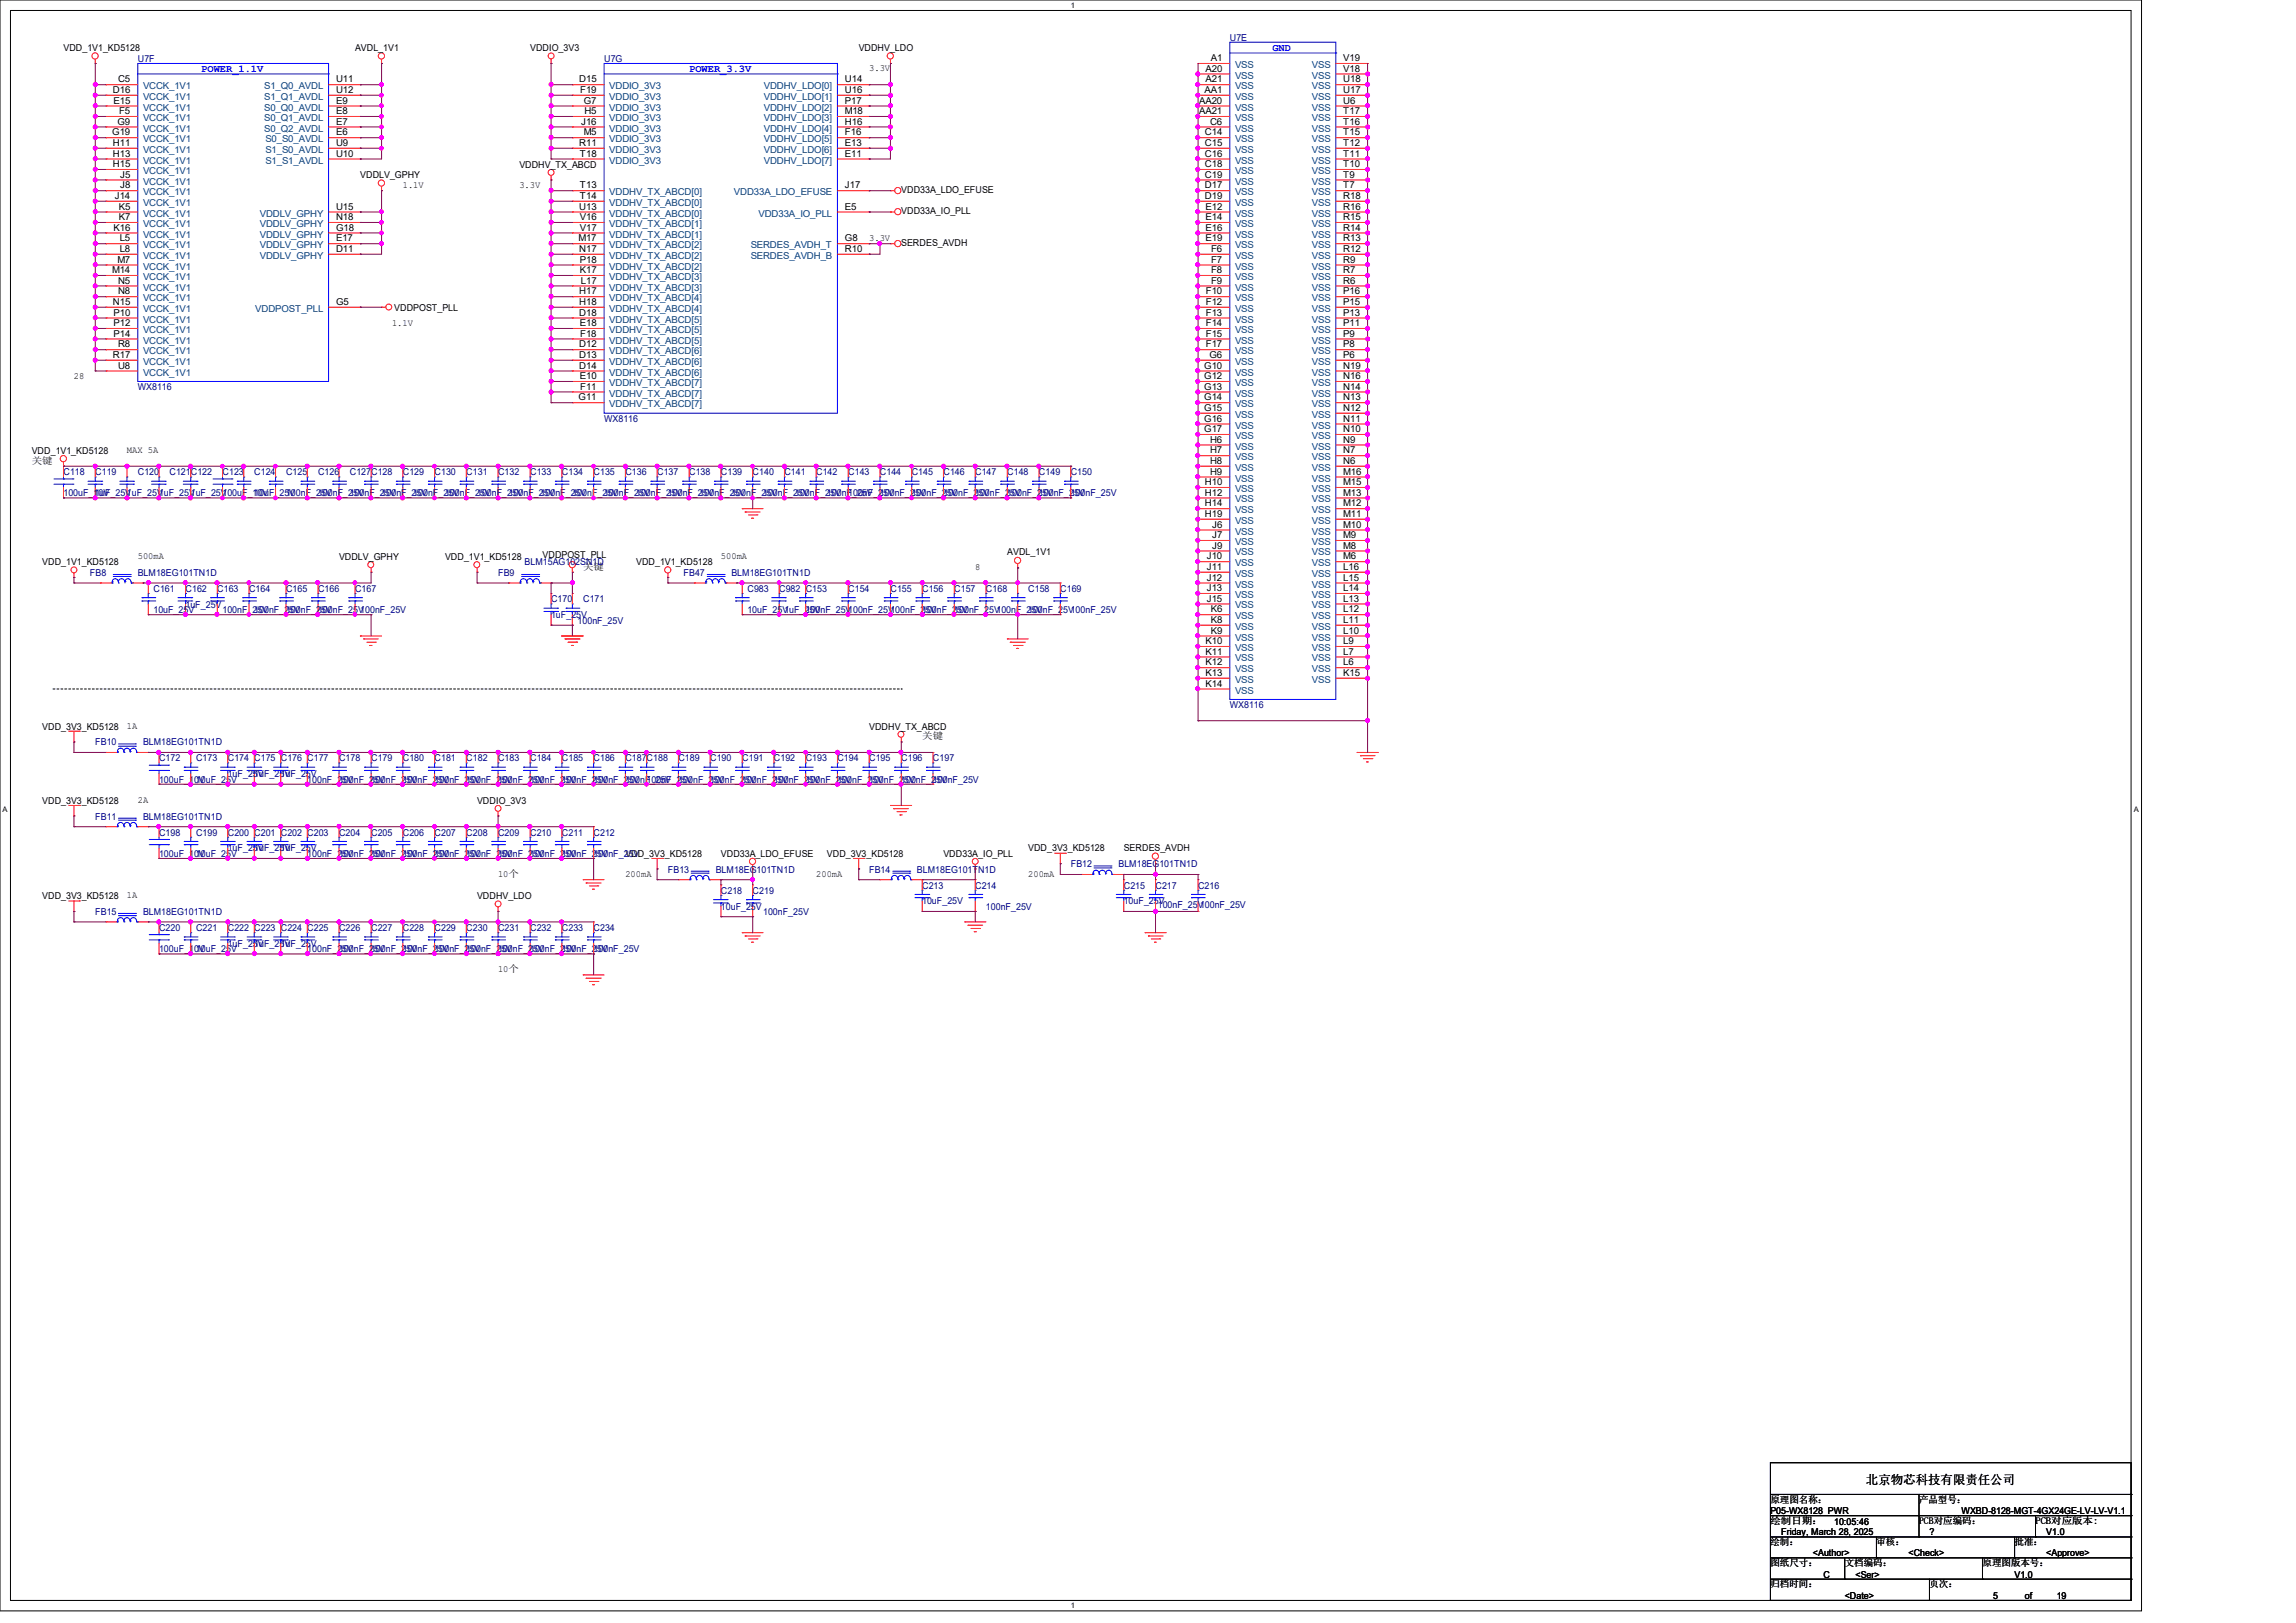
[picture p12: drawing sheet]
<svg xmlns="http://www.w3.org/2000/svg" width="297mm" height="210mm" viewBox="0 0 297 210" stroke-linecap="round" stroke-linejoin="round" font-family="sans-serif">
<defs><g id="words">
<text font-size="1.6" x="241.4" y="192">北京物芯科技有限责任公司</text>
<g font-size="1.4" fill="#00f">
<text x="26" y="9.3">POWER_1.1V</text>
<text x="89.2" y="9.3">POWER_3.3V</text>
<text x="164.6" y="6.6">GND</text>
</g>
<g font-size="1.2" fill="#000080">
<text x="159.1" y="5.2">U7E</text>
<text x="17.8" y="8">U7F</text>
<text x="78.1" y="8">U7G</text>
<text x="17.8" y="50.5">WX8116</text>
<text x="78.1" y="54.6">WX8116</text>
<text x="8.2" y="61.5">C118</text>
<text x="8.2" y="64.2">100uF_10V</text>
<text x="12.3" y="61.5">C119</text>
<text x="12.3" y="64.2">1uF_25V1uF_25V1uF_25V1uF_25V100uF_10V</text>
<text x="17.8" y="61.5">C120</text>
<text x="21.9" y="61.5">C121C122</text>
<text x="28.8" y="61.5">C123</text>
<text x="32.9" y="61.5">C124</text>
<text x="32.9" y="64.2">10uF_25V</text>
<text x="37" y="61.5">C125</text>
<text x="37" y="64.2">100nF_25V</text>
<text x="41.1" y="61.5">C126</text>
<text x="41.1" y="64.2">100nF_25V</text>
<text x="45.3" y="61.5">C127C128</text>
<text x="45.3" y="64.2">100nF_25V</text>
<text x="49.4" y="64.2">100nF_25V</text>
<text x="52.1" y="61.5">C129</text>
<text x="53.5" y="64.2">100nF_25V</text>
<text x="56.2" y="61.5">C130</text>
<text x="57.6" y="64.2">100nF_25V</text>
<text x="60.3" y="61.5">C131</text>
<text x="61.7" y="64.2">100nF_25V</text>
<text x="64.4" y="61.5">C132</text>
<text x="65.8" y="64.2">100nF_25V</text>
<text x="68.6" y="61.5">C133</text>
<text x="69.9" y="64.2">100nF_25V</text>
<text x="72.7" y="61.5">C134</text>
<text x="74" y="64.2">100nF_25V</text>
<text x="76.8" y="61.5">C135</text>
<text x="78.1" y="64.2">100nF_25V</text>
<text x="80.9" y="61.5">C136</text>
<text x="82.3" y="64.2">100nF_25V</text>
<text x="85" y="61.5">C137</text>
<text x="86.4" y="64.2">100nF_25V</text>
<text x="89.2" y="61.5">C138</text>
<text x="90.5" y="64.2">100nF_25V</text>
<text x="93.3" y="61.5">C139</text>
<text x="94.6" y="64.2">100nF_25V</text>
<text x="97.4" y="61.5">C140</text>
<text x="98.7" y="64.2">100nF_25V</text>
<text x="101.5" y="61.5">C141</text>
<text x="102.9" y="64.2">100nF_25V</text>
<text x="105.6" y="61.5">C142</text>
<text x="107" y="64.2">100nF_25V</text>
<text x="109.7" y="61.5">C143</text>
<text x="109.7" y="64.2">100nF_25V</text>
<text x="113.8" y="61.5">C144</text>
<text x="113.8" y="64.2">100nF_25V</text>
<text x="117.9" y="61.5">C145</text>
<text x="117.9" y="64.2">100nF_25V</text>
<text x="122" y="61.5">C146</text>
<text x="122" y="64.2">100nF_25V</text>
<text x="126.2" y="61.5">C147</text>
<text x="126.2" y="64.2">100nF_25V</text>
<text x="130.3" y="61.5">C148</text>
<text x="130.3" y="64.2">100nF_25V</text>
<text x="134.4" y="61.5">C149</text>
<text x="134.4" y="64.2">100nF_25V</text>
<text x="138.5" y="61.5">C150</text>
<text x="138.5" y="64.2">100nF_25V</text>
<text x="11.6" y="74.5">FB8</text>
<text x="17.8" y="74.5">BLM18EG101TN1D</text>
<text x="19.9" y="76.6">C161</text>
<text x="24" y="76.6">C162</text>
<text x="28.1" y="76.6">C163</text>
<text x="32.2" y="76.6">C164</text>
<text x="37" y="76.6">C165</text>
<text x="41.1" y="76.6">C166</text>
<text x="45.9" y="76.6">C167</text>
<text x="64.4" y="74.5">FB9</text>
<text x="67.9" y="73.2">BLM15AG102SN1D</text>
<text x="71.3" y="77.9">C170</text>
<text x="75.4" y="77.9">C171</text>
<text x="88.4" y="74.5">FB47</text>
<text x="94.6" y="74.5">BLM18EG101TN1D</text>
<text x="96.7" y="76.6">C983</text>
<text x="100.8" y="76.6">C982 C153</text>
<text x="109.7" y="76.6">C154</text>
<text x="115.2" y="76.6">C155</text>
<text x="119.3" y="76.6">C156</text>
<text x="123.4" y="76.6">C157</text>
<text x="127.5" y="76.6">C168</text>
<text x="133" y="76.6">C158</text>
<text x="137.2" y="76.6">C169</text>
<text x="19.9" y="79.3">10uF_25V</text>
<text x="24" y="78.6">1uF_25V</text>
<text x="28.8" y="79.3">100nF_25V</text>
<text x="32.9" y="79.3">100nF_25V</text>
<text x="37" y="79.3">100nF_25V</text>
<text x="41.1" y="79.3">100nF_25V100nF_25V</text>
<text x="71.3" y="80">1uF_25V</text>
<text x="74.7" y="80.7">100nF_25V</text>
<text x="96.7" y="79.3">10uF_25V1uF_25V</text>
<text x="104.2" y="79.3">100nF_25V100nF_25V100nF_25V</text>
<text x="119.3" y="79.3">100nF_25V</text>
<text x="123.4" y="79.3">100nF_25V100nF_25V</text>
<text x="133" y="79.3">100nF_25V100nF_25V</text>
<text x="159.1" y="91.7">WX8116</text>
<text x="12.3" y="96.4">FB10</text>
<text x="18.5" y="96.4">BLM18EG101TN1D</text>
<text x="20.6" y="98.5">C172</text>
<text x="20.6" y="101.3">100uF_10V</text>
<text x="25.4" y="98.5">C173</text>
<text x="25.4" y="101.3">10uF_25V</text>
<text x="29.5" y="98.5">C174 C175 C176 C177</text>
<text x="29.5" y="100.6">1uF_25V</text>
<text x="32.9" y="100.6">1uF_25V</text>
<text x="36.3" y="100.6">1uF_25V</text>
<text x="39.7" y="101.3">100nF_25V</text>
<text x="43.9" y="98.5">C178</text>
<text x="43.9" y="101.3">100nF_25V</text>
<text x="48" y="98.5">C179</text>
<text x="48" y="101.3">100nF_25V</text>
<text x="52.1" y="98.5">C180</text>
<text x="52.1" y="101.3">100nF_25V</text>
<text x="56.2" y="98.5">C181</text>
<text x="56.2" y="101.3">100nF_25V</text>
<text x="60.3" y="98.5">C182</text>
<text x="60.3" y="101.3">100nF_25V</text>
<text x="64.4" y="98.5">C183</text>
<text x="64.4" y="101.3">100nF_25V</text>
<text x="68.6" y="98.5">C184</text>
<text x="68.6" y="101.3">100nF_25V</text>
<text x="72.7" y="98.5">C185</text>
<text x="72.7" y="101.3">100nF_25V</text>
<text x="76.8" y="98.5">C186</text>
<text x="76.8" y="101.3">100nF_25V</text>
<text x="80.9" y="98.5">C187C188</text>
<text x="80.9" y="101.3">100nF_25V</text>
<text x="83.6" y="101.3">100nF_25V</text>
<text x="87.8" y="98.5">C189</text>
<text x="87.8" y="101.3">100nF_25V</text>
<text x="91.9" y="98.5">C190</text>
<text x="91.9" y="101.3">100nF_25V</text>
<text x="96" y="98.5">C191</text>
<text x="96" y="101.3">100nF_25V</text>
<text x="100.1" y="98.5">C192</text>
<text x="100.1" y="101.3">100nF_25V</text>
<text x="104.2" y="98.5">C193</text>
<text x="104.2" y="101.3">100nF_25V</text>
<text x="108.3" y="98.5">C194</text>
<text x="108.3" y="101.3">100nF_25V</text>
<text x="112.4" y="98.5">C195</text>
<text x="112.4" y="101.3">100nF_25V</text>
<text x="116.6" y="98.5">C196</text>
<text x="116.6" y="101.3">100nF_25V</text>
<text x="120.7" y="98.5">C197</text>
<text x="120.7" y="101.3">100nF_25V</text>
<text x="12.3" y="106">FB11</text>
<text x="18.5" y="106">BLM18EG101TN1D</text>
<text x="20.6" y="108.1">C198</text>
<text x="20.6" y="110.9">100uF_10V</text>
<text x="25.4" y="108.1">C199</text>
<text x="25.4" y="110.9">10uF_25V</text>
<text x="29.5" y="108.1">C200 C201 C202 C203</text>
<text x="29.5" y="110.1">1uF_25V</text>
<text x="32.9" y="110.1">1uF_25V</text>
<text x="36.3" y="110.1">1uF_25V</text>
<text x="39.7" y="110.9">100nF_25V</text>
<text x="43.9" y="108.1">C204</text>
<text x="43.9" y="110.9">100nF_25V</text>
<text x="48" y="108.1">C205</text>
<text x="48" y="110.9">100nF_25V</text>
<text x="52.1" y="108.1">C206</text>
<text x="52.1" y="110.9">100nF_25V</text>
<text x="56.2" y="108.1">C207</text>
<text x="56.2" y="110.9">100nF_25V</text>
<text x="60.3" y="108.1">C208</text>
<text x="60.3" y="110.9">100nF_25V</text>
<text x="64.4" y="108.1">C209</text>
<text x="64.4" y="110.9">100nF_25V</text>
<text x="68.6" y="108.1">C210</text>
<text x="68.6" y="110.9">100nF_25V</text>
<text x="72.7" y="108.1">C211</text>
<text x="72.7" y="110.9">100nF_25V</text>
<text x="76.8" y="108.1">C212</text>
<text x="76.8" y="110.9">100nF_25V</text>
<text x="86.4" y="112.9">FB13</text>
<text x="92.6" y="112.9">BLM18EG101TN1D</text>
<text x="112.4" y="112.9">FB14</text>
<text x="118.6" y="112.9">BLM18EG101TN1D</text>
<text x="138.5" y="112.2">FB12</text>
<text x="144.7" y="112.2">BLM18EG101TN1D</text>
<text x="12.3" y="118.4">FB15</text>
<text x="18.5" y="118.4">BLM18EG101TN1D</text>
<text x="93.3" y="115.7">C218</text>
<text x="93.3" y="117.7">10uF_25V</text>
<text x="97.4" y="115.7">C219</text>
<text x="98.7" y="118.4">100nF_25V</text>
<text x="119.3" y="115">C213</text>
<text x="119.3" y="117">10uF_25V</text>
<text x="126.2" y="115">C214</text>
<text x="127.5" y="117.7">100nF_25V</text>
<text x="145.4" y="115">C215</text>
<text x="145.4" y="117">10uF_25V</text>
<text x="149.5" y="115">C217</text>
<text x="149.8" y="117.4">100nF_25V100nF_25V</text>
<text x="155" y="115">C216</text>
<text x="20.6" y="120.4">C220</text>
<text x="20.6" y="123.2">100uF_10V</text>
<text x="25.4" y="120.4">C221</text>
<text x="25.4" y="123.2">10uF_25V</text>
<text x="29.5" y="120.4">C222 C223 C224 C225</text>
<text x="29.5" y="122.5">1uF_25V</text>
<text x="32.9" y="122.5">1uF_25V</text>
<text x="36.3" y="122.5">1uF_25V</text>
<text x="39.7" y="123.2">100nF_25V</text>
<text x="43.9" y="120.4">C226</text>
<text x="43.9" y="123.2">100nF_25V</text>
<text x="48" y="120.4">C227</text>
<text x="48" y="123.2">100nF_25V</text>
<text x="52.1" y="120.4">C228</text>
<text x="52.1" y="123.2">100nF_25V</text>
<text x="56.2" y="120.4">C229</text>
<text x="56.2" y="123.2">100nF_25V</text>
<text x="60.3" y="120.4">C230</text>
<text x="60.3" y="123.2">100nF_25V</text>
<text x="64.4" y="120.4">C231</text>
<text x="64.4" y="123.2">100nF_25V</text>
<text x="68.6" y="120.4">C232</text>
<text x="68.6" y="123.2">100nF_25V</text>
<text x="72.7" y="120.4">C233</text>
<text x="72.7" y="123.2">100nF_25V</text>
<text x="76.8" y="120.4">C234</text>
<text x="76.8" y="123.2">100nF_25V</text>
</g>
<g font-size="1.2">
<text x="8.2" y="6.6">VDD_1V1_KD5128</text>
<text x="15.3" y="10.7">C5</text>
<text x="43.5" y="10.7">U11</text>
<text x="45.9" y="6.6">AVDL_1V1</text>
<text x="68.6" y="6.6">VDDIO_3V3</text>
<text x="74.9" y="10.7">D15</text>
<text x="109.3" y="10.7">U14</text>
<text x="111.1" y="6.6">VDDHV_LDO</text>
<text x="112.4" y="9.2">3.3V</text>
<text x="156" y="9.3">A20</text>
<text x="156" y="10.7">A21</text>
<text x="156.6" y="7.9">A1</text>
<text x="173.8" y="7.9">V19</text>
<text x="173.8" y="9.3">V18</text>
<text x="173.8" y="10.7">U18</text>
<text x="14.5" y="17.5">G19</text>
<text x="14.6" y="12">D16</text>
<text x="14.7" y="13.4">E15</text>
<text x="15.2" y="16.1">G9</text>
<text x="15.4" y="14.8">F5</text>
<text x="43.5" y="13.4">E9</text>
<text x="43.5" y="14.8">E8</text>
<text x="43.5" y="16.1">E7</text>
<text x="43.5" y="17.5">E6</text>
<text x="43.5" y="12">U12</text>
<text x="75.1" y="12">F19</text>
<text x="75.2" y="16.1">J16</text>
<text x="75.5" y="13.4">G7</text>
<text x="75.5" y="17.5">M5</text>
<text x="75.6" y="14.8">H5</text>
<text x="109.3" y="12">U16</text>
<text x="109.3" y="13.4">P17</text>
<text x="109.3" y="14.8">M18</text>
<text x="109.3" y="16.1">H16</text>
<text x="109.3" y="17.5">F16</text>
<text x="155.1" y="13.4">AA20</text>
<text x="155.1" y="14.8">AA21</text>
<text x="155.8" y="12">AA1</text>
<text x="155.9" y="17.5">C14</text>
<text x="156.5" y="16.1">C6</text>
<text x="173.8" y="12">U17</text>
<text x="173.8" y="13.4">U6</text>
<text x="173.8" y="14.8">T17</text>
<text x="173.8" y="16.1">T16</text>
<text x="173.8" y="17.5">T15</text>
<text x="14.6" y="18.9">H11</text>
<text x="14.6" y="20.3">H13</text>
<text x="14.6" y="21.6">H15</text>
<text x="15.5" y="23">J5</text>
<text x="43.5" y="18.9">U9</text>
<text x="43.5" y="20.3">U10</text>
<text x="46.6" y="23.1">VDDLV_GPHY</text>
<text x="67.2" y="21.7">VDDHV_TX_ABCD</text>
<text x="74.9" y="18.9">R11</text>
<text x="75" y="20.3">T18</text>
<text x="109.3" y="18.9">E13</text>
<text x="109.3" y="20.3">E11</text>
<text x="155.9" y="18.9">C15</text>
<text x="155.9" y="20.3">C16</text>
<text x="155.9" y="21.6">C18</text>
<text x="155.9" y="23">C19</text>
<text x="173.8" y="18.9">T12</text>
<text x="173.8" y="20.3">T11</text>
<text x="173.8" y="21.6">T10</text>
<text x="173.8" y="23">T9</text>
<text x="14.7" y="29.8">K16</text>
<text x="14.9" y="25.7">J14</text>
<text x="15.4" y="27.1">K5</text>
<text x="15.4" y="28.5">K7</text>
<text x="15.5" y="24.4">J8</text>
<text x="43.5" y="27.1">U15</text>
<text x="43.5" y="28.5">N18</text>
<text x="43.5" y="29.8">G18</text>
<text x="52.1" y="24.3">1.1V</text>
<text x="67.2" y="24.3">3.3V</text>
<text x="74.9" y="27.1">U13</text>
<text x="75" y="24.4">T13</text>
<text x="75" y="25.7">T14</text>
<text x="75" y="28.5">V16</text>
<text x="75" y="29.8">V17</text>
<text x="109.3" y="24.4">J17</text>
<text x="109.3" y="27.1">E5</text>
<text x="116.6" y="25">VDD33A_LDO_EFUSE</text>
<text x="116.6" y="27.7">VDD33A_IO_PLL</text>
<text x="155.9" y="24.4">D17</text>
<text x="155.9" y="25.7">D19</text>
<text x="156" y="27.1">E12</text>
<text x="156" y="28.5">E14</text>
<text x="156" y="29.8">E16</text>
<text x="173.8" y="24.4">T7</text>
<text x="173.8" y="25.7">R18</text>
<text x="173.8" y="27.1">R16</text>
<text x="173.8" y="28.5">R15</text>
<text x="173.8" y="29.8">R14</text>
<text x="14.5" y="35.3">M14</text>
<text x="15.2" y="34">M7</text>
<text x="15.5" y="31.2">L5</text>
<text x="15.5" y="32.6">L8</text>
<text x="43.5" y="31.2">E17</text>
<text x="43.5" y="32.6">D11</text>
<text x="74.8" y="31.2">M17</text>
<text x="74.9" y="32.6">N17</text>
<text x="75" y="34">P18</text>
<text x="75" y="35.3">K17</text>
<text x="109.3" y="31.2">G8</text>
<text x="109.3" y="32.6">R10</text>
<text x="112.4" y="31.2">3.3V</text>
<text x="116.6" y="31.8">SERDES_AVDH</text>
<text x="156" y="31.2">E19</text>
<text x="156.7" y="32.6">F6</text>
<text x="156.7" y="34">F7</text>
<text x="156.7" y="35.3">F8</text>
<text x="173.8" y="31.2">R13</text>
<text x="173.8" y="32.6">R12</text>
<text x="173.8" y="34">R9</text>
<text x="173.8" y="35.3">R7</text>
<text x="14.6" y="39.5">N15</text>
<text x="14.7" y="40.9">P10</text>
<text x="15.3" y="36.7">N5</text>
<text x="15.3" y="38.1">N8</text>
<text x="43.5" y="39.5">G5</text>
<text x="51" y="40.2">VDDPOST_PLL</text>
<text x="74.9" y="38.1">H17</text>
<text x="74.9" y="39.5">H18</text>
<text x="74.9" y="40.9">D18</text>
<text x="75.1" y="36.7">L17</text>
<text x="156" y="38.1">F10</text>
<text x="156" y="39.5">F12</text>
<text x="156" y="40.9">F13</text>
<text x="156.7" y="36.7">F9</text>
<text x="173.8" y="36.7">R6</text>
<text x="173.8" y="38.1">P16</text>
<text x="173.8" y="39.5">P15</text>
<text x="173.8" y="40.9">P13</text>
<text x="14.6" y="46.3">R17</text>
<text x="14.7" y="42.2">P12</text>
<text x="14.7" y="43.6">P14</text>
<text x="15.3" y="45">R8</text>
<text x="15.3" y="47.7">U8</text>
<text x="50.7" y="42.2">1.1V</text>
<text x="74.9" y="45">D12</text>
<text x="74.9" y="46.3">D13</text>
<text x="74.9" y="47.7">D14</text>
<text x="75" y="42.2">E18</text>
<text x="75.1" y="43.6">F18</text>
<text x="155.8" y="47.7">G10</text>
<text x="156" y="42.2">F14</text>
<text x="156" y="43.6">F15</text>
<text x="156" y="45">F17</text>
<text x="156.5" y="46.3">G6</text>
<text x="173.8" y="42.2">P11</text>
<text x="173.8" y="43.6">P9</text>
<text x="173.8" y="45">P8</text>
<text x="173.8" y="46.3">P6</text>
<text x="173.8" y="47.7">N19</text>
<text x="9.6" y="49">28</text>
<text x="74.8" y="51.8">G11</text>
<text x="75" y="49.1">E10</text>
<text x="75.1" y="50.4">F11</text>
<text x="155.8" y="49.1">G12</text>
<text x="155.8" y="50.4">G13</text>
<text x="155.8" y="51.8">G14</text>
<text x="155.8" y="53.2">G15</text>
<text x="173.8" y="49.1">N16</text>
<text x="173.8" y="50.4">N14</text>
<text x="173.8" y="51.8">N13</text>
<text x="173.8" y="53.2">N12</text>
<text x="4.1" y="58.7">VDD_1V1_KD5128</text>
<text x="4.1" y="60">关键</text>
<text x="16.4" y="58.6">MAX 5A</text>
<text x="155.8" y="54.6">G16</text>
<text x="155.8" y="55.9">G17</text>
<text x="156.5" y="57.3">H6</text>
<text x="156.5" y="58.7">H7</text>
<text x="173.8" y="54.6">N11</text>
<text x="173.8" y="55.9">N10</text>
<text x="173.8" y="57.3">N9</text>
<text x="173.8" y="58.7">N7</text>
<text x="155.9" y="62.8">H10</text>
<text x="155.9" y="64.1">H12</text>
<text x="155.9" y="65.5">H14</text>
<text x="156.5" y="60">H8</text>
<text x="156.5" y="61.4">H9</text>
<text x="173.8" y="60">N6</text>
<text x="173.8" y="61.4">M16</text>
<text x="173.8" y="62.8">M15</text>
<text x="173.8" y="64.1">M13</text>
<text x="173.8" y="65.5">M12</text>
<text x="130.3" y="71.9">AVDL_1V1</text>
<text x="155.9" y="66.9">H19</text>
<text x="156.8" y="68.3">J6</text>
<text x="156.8" y="69.6">J7</text>
<text x="156.8" y="71">J9</text>
<text x="173.8" y="66.9">M11</text>
<text x="173.8" y="68.3">M10</text>
<text x="173.8" y="69.6">M9</text>
<text x="173.8" y="71">M8</text>
<text x="5.5" y="73.2">VDD_1V1_KD5128</text>
<text x="17.8" y="72.3">500mA</text>
<text x="43.9" y="72.4">VDDLV_GPHY</text>
<text x="57.6" y="72.4">VDD_1V1_KD5128</text>
<text x="70.2" y="72.2">VDDPOST_PLL</text>
<text x="75.4" y="73.7">关键</text>
<text x="82.3" y="73.2">VDD_1V1_KD5128</text>
<text x="93.3" y="72.3">500mA</text>
<text x="126.2" y="73.7">8</text>
<text x="156.1" y="72.4">J10</text>
<text x="156.1" y="73.7">J11</text>
<text x="156.1" y="75.1">J12</text>
<text x="156.1" y="76.5">J13</text>
<text x="156.1" y="77.8">J15</text>
<text x="173.8" y="72.4">M6</text>
<text x="173.8" y="73.7">L16</text>
<text x="173.8" y="75.1">L15</text>
<text x="173.8" y="76.5">L14</text>
<text x="173.8" y="77.8">L13</text>
<text x="156" y="83.4">K10</text>
<text x="156.6" y="79.2">K6</text>
<text x="156.6" y="80.6">K8</text>
<text x="156.6" y="82">K9</text>
<text x="173.8" y="79.2">L12</text>
<text x="173.8" y="80.6">L11</text>
<text x="173.8" y="82">L10</text>
<text x="173.8" y="83.4">L9</text>
<text x="156" y="84.7">K11</text>
<text x="156" y="86.1">K12</text>
<text x="156" y="87.5">K13</text>
<text x="156" y="88.9">K14</text>
<text x="173.8" y="84.7">L7</text>
<text x="173.8" y="86.1">L6</text>
<text x="173.8" y="87.5">K15</text>
<text x="5.5" y="94.4">VDD_3V3_KD5128</text>
<text x="16.4" y="94.3">1A</text>
<text x="112.4" y="94.4">VDDHV_TX_ABCD</text>
<text x="119.3" y="95.6">关键</text>
<text x="5.5" y="104">VDD_3V3_KD5128</text>
<text x="17.8" y="103.9">2A</text>
<text x="61.7" y="104">VDDIO_3V3</text>
<text x="64.4" y="113.5">10个</text>
<text x="80.9" y="110.9">VDD_3V3_KD5128</text>
<text x="80.9" y="113.5">200mA</text>
<text x="93.3" y="110.9">VDD33A_LDO_EFUSE</text>
<text x="105.6" y="113.5">200mA</text>
<text x="107" y="110.9">VDD_3V3_KD5128</text>
<text x="122" y="110.9">VDD33A_IO_PLL</text>
<text x="133" y="110.1">VDD_3V3_KD5128</text>
<text x="133" y="113.5">200mA</text>
<text x="145.4" y="110.1">SERDES_AVDH</text>
<text x="5.5" y="116.3">VDD_3V3_KD5128</text>
<text x="16.4" y="116.2">1A</text>
<text x="61.7" y="116.3">VDDHV_LDO</text>
<text x="64.4" y="125.8">10个</text>
<text x="229" y="195.9">P05-WX8128_PWR</text>
<text x="229" y="194.4">原理图名称：</text>
<text x="229" y="197.2">绘制日期：</text>
<text x="237.3" y="197.3">10:05:46</text>
<text x="248.2" y="197.2">PCB对应编码：</text>
<text x="248.2" y="194.4">产品型号：</text>
<text x="253.7" y="195.9">WXBD-8128-MGT-4GX24GE-LV-LV-V1.1</text>
<text x="263.3" y="197.2">PCB对应版本:</text>
<text x="229" y="199.9">绘制：</text>
<text x="229" y="202.6">图纸尺寸：</text>
<text x="230.4" y="198.6">Friday, March 28, 2025</text>
<text x="234.5" y="201.4">&lt;Author&gt;</text>
<text x="238.6" y="202.6">文档编码：</text>
<text x="242.7" y="199.9">审核：</text>
<text x="246.9" y="201.4">&lt;Check&gt;</text>
<text x="249.6" y="198.6">?</text>
<text x="256.5" y="202.6">原理图版本号：</text>
<text x="260.6" y="199.9">批准：</text>
<text x="264.7" y="198.6">V1.0</text>
<text x="264.7" y="201.4">&lt;Approve&gt;</text>
<text x="229" y="205.4">归档时间：</text>
<text x="235.9" y="204.1">C</text>
<text x="238.6" y="206.9">&lt;Date&gt;</text>
<text x="240" y="204.1">&lt;Ser&gt;</text>
<text x="249.6" y="205.4">页次：</text>
<text x="257.8" y="206.9">5</text>
<text x="260.6" y="204.1">V1.0</text>
<text x="262" y="206.9">of</text>
<text x="266.1" y="206.9">19</text>
</g>
<g font-size="1.2" fill="#004080">
<text x="18.5" y="11.6">VCCK_1V1</text>
<text x="34.2" y="11.6">S1_Q0_AVDL</text>
<text x="78.8" y="11.6">VDDIO_3V3</text>
<text x="98.8" y="11.6">VDDHV_LDO[0]</text>
<text x="159.8" y="8.8">VSS</text>
<text x="159.8" y="10.2">VSS</text>
<text x="159.8" y="11.6">VSS</text>
<text x="169.7" y="8.8">VSS</text>
<text x="169.7" y="10.2">VSS</text>
<text x="169.7" y="11.6">VSS</text>
<text x="18.5" y="12.9">VCCK_1V1</text>
<text x="18.5" y="14.3">VCCK_1V1</text>
<text x="18.5" y="15.7">VCCK_1V1</text>
<text x="18.5" y="17">VCCK_1V1</text>
<text x="34.2" y="14.3">S0_Q0_AVDL</text>
<text x="34.2" y="15.7">S0_Q1_AVDL</text>
<text x="34.2" y="17">S0_Q2_AVDL</text>
<text x="34.2" y="12.9">S1_Q1_AVDL</text>
<text x="78.8" y="12.9">VDDIO_3V3</text>
<text x="78.8" y="14.3">VDDIO_3V3</text>
<text x="78.8" y="15.7">VDDIO_3V3</text>
<text x="78.8" y="17">VDDIO_3V3</text>
<text x="98.8" y="12.9">VDDHV_LDO[1]</text>
<text x="98.8" y="14.3">VDDHV_LDO[2]</text>
<text x="98.8" y="15.7">VDDHV_LDO[3]</text>
<text x="98.8" y="17">VDDHV_LDO[4]</text>
<text x="159.8" y="12.9">VSS</text>
<text x="159.8" y="14.3">VSS</text>
<text x="159.8" y="15.7">VSS</text>
<text x="159.8" y="17">VSS</text>
<text x="169.7" y="12.9">VSS</text>
<text x="169.7" y="14.3">VSS</text>
<text x="169.7" y="15.7">VSS</text>
<text x="169.7" y="17">VSS</text>
<text x="18.5" y="18.4">VCCK_1V1</text>
<text x="18.5" y="19.8">VCCK_1V1</text>
<text x="18.5" y="21.2">VCCK_1V1</text>
<text x="18.5" y="22.5">VCCK_1V1</text>
<text x="18.5" y="23.9">VCCK_1V1</text>
<text x="34.3" y="18.4">S0_S0_AVDL</text>
<text x="34.3" y="19.8">S1_S0_AVDL</text>
<text x="34.3" y="21.2">S1_S1_AVDL</text>
<text x="78.8" y="18.4">VDDIO_3V3</text>
<text x="78.8" y="19.8">VDDIO_3V3</text>
<text x="78.8" y="21.2">VDDIO_3V3</text>
<text x="98.8" y="18.4">VDDHV_LDO[5]</text>
<text x="98.8" y="19.8">VDDHV_LDO[6]</text>
<text x="98.8" y="21.2">VDDHV_LDO[7]</text>
<text x="159.8" y="18.4">VSS</text>
<text x="159.8" y="19.8">VSS</text>
<text x="159.8" y="21.2">VSS</text>
<text x="159.8" y="22.5">VSS</text>
<text x="159.8" y="23.9">VSS</text>
<text x="169.7" y="18.4">VSS</text>
<text x="169.7" y="19.8">VSS</text>
<text x="169.7" y="21.2">VSS</text>
<text x="169.7" y="22.5">VSS</text>
<text x="169.7" y="23.9">VSS</text>
<text x="18.5" y="25.3">VCCK_1V1</text>
<text x="18.5" y="26.6">VCCK_1V1</text>
<text x="18.5" y="28">VCCK_1V1</text>
<text x="18.5" y="29.4">VCCK_1V1</text>
<text x="33.6" y="28">VDDLV_GPHY</text>
<text x="33.6" y="29.4">VDDLV_GPHY</text>
<text x="78.8" y="25.3">VDDHV_TX_ABCD[0]</text>
<text x="78.8" y="26.6">VDDHV_TX_ABCD[0]</text>
<text x="78.8" y="28">VDDHV_TX_ABCD[0]</text>
<text x="78.8" y="29.4">VDDHV_TX_ABCD[1]</text>
<text x="95" y="25.3">VDD33A_LDO_EFUSE</text>
<text x="98.1" y="28">VDD33A_IO_PLL</text>
<text x="159.8" y="25.3">VSS</text>
<text x="159.8" y="26.6">VSS</text>
<text x="159.8" y="28">VSS</text>
<text x="159.8" y="29.4">VSS</text>
<text x="169.7" y="25.3">VSS</text>
<text x="169.7" y="26.6">VSS</text>
<text x="169.7" y="28">VSS</text>
<text x="169.7" y="29.4">VSS</text>
<text x="18.5" y="30.7">VCCK_1V1</text>
<text x="18.5" y="32.1">VCCK_1V1</text>
<text x="18.5" y="33.5">VCCK_1V1</text>
<text x="18.5" y="34.9">VCCK_1V1</text>
<text x="33.6" y="30.7">VDDLV_GPHY</text>
<text x="33.6" y="32.1">VDDLV_GPHY</text>
<text x="33.6" y="33.5">VDDLV_GPHY</text>
<text x="78.8" y="30.7">VDDHV_TX_ABCD[1]</text>
<text x="78.8" y="32.1">VDDHV_TX_ABCD[2]</text>
<text x="78.8" y="33.5">VDDHV_TX_ABCD[2]</text>
<text x="78.8" y="34.9">VDDHV_TX_ABCD[2]</text>
<text x="97.1" y="32.1">SERDES_AVDH_T</text>
<text x="97.1" y="33.5">SERDES_AVDH_B</text>
<text x="159.8" y="30.7">VSS</text>
<text x="159.8" y="32.1">VSS</text>
<text x="159.8" y="33.5">VSS</text>
<text x="159.8" y="34.9">VSS</text>
<text x="169.7" y="30.7">VSS</text>
<text x="169.7" y="32.1">VSS</text>
<text x="169.7" y="33.5">VSS</text>
<text x="169.7" y="34.9">VSS</text>
<text x="18.5" y="36.2">VCCK_1V1</text>
<text x="18.5" y="37.6">VCCK_1V1</text>
<text x="18.5" y="39">VCCK_1V1</text>
<text x="18.5" y="40.3">VCCK_1V1</text>
<text x="18.5" y="41.7">VCCK_1V1</text>
<text x="33" y="40.3">VDDPOST_PLL</text>
<text x="78.8" y="36.2">VDDHV_TX_ABCD[3]</text>
<text x="78.8" y="37.6">VDDHV_TX_ABCD[3]</text>
<text x="78.8" y="39">VDDHV_TX_ABCD[4]</text>
<text x="78.8" y="40.3">VDDHV_TX_ABCD[4]</text>
<text x="78.8" y="41.7">VDDHV_TX_ABCD[5]</text>
<text x="159.8" y="36.2">VSS</text>
<text x="159.8" y="37.6">VSS</text>
<text x="159.8" y="39">VSS</text>
<text x="159.8" y="40.3">VSS</text>
<text x="159.8" y="41.7">VSS</text>
<text x="169.7" y="36.2">VSS</text>
<text x="169.7" y="37.6">VSS</text>
<text x="169.7" y="39">VSS</text>
<text x="169.7" y="40.3">VSS</text>
<text x="169.7" y="41.7">VSS</text>
<text x="18.5" y="43.1">VCCK_1V1</text>
<text x="18.5" y="44.4">VCCK_1V1</text>
<text x="18.5" y="45.8">VCCK_1V1</text>
<text x="18.5" y="47.2">VCCK_1V1</text>
<text x="78.8" y="43.1">VDDHV_TX_ABCD[5]</text>
<text x="78.8" y="44.4">VDDHV_TX_ABCD[5]</text>
<text x="78.8" y="45.8">VDDHV_TX_ABCD[6]</text>
<text x="78.8" y="47.2">VDDHV_TX_ABCD[6]</text>
<text x="159.8" y="43.1">VSS</text>
<text x="159.8" y="44.4">VSS</text>
<text x="159.8" y="45.8">VSS</text>
<text x="159.8" y="47.2">VSS</text>
<text x="169.7" y="43.1">VSS</text>
<text x="169.7" y="44.4">VSS</text>
<text x="169.7" y="45.8">VSS</text>
<text x="169.7" y="47.2">VSS</text>
<text x="18.5" y="48.6">VCCK_1V1</text>
<text x="78.8" y="48.6">VDDHV_TX_ABCD[6]</text>
<text x="78.8" y="50">VDDHV_TX_ABCD[7]</text>
<text x="78.8" y="51.3">VDDHV_TX_ABCD[7]</text>
<text x="78.8" y="52.7">VDDHV_TX_ABCD[7]</text>
<text x="159.8" y="48.6">VSS</text>
<text x="159.8" y="50">VSS</text>
<text x="159.8" y="51.3">VSS</text>
<text x="159.8" y="52.7">VSS</text>
<text x="169.7" y="48.6">VSS</text>
<text x="169.7" y="50">VSS</text>
<text x="169.7" y="51.3">VSS</text>
<text x="169.7" y="52.7">VSS</text>
<text x="159.8" y="54.1">VSS</text>
<text x="159.8" y="55.5">VSS</text>
<text x="159.8" y="56.8">VSS</text>
<text x="159.8" y="58.2">VSS</text>
<text x="159.8" y="59.6">VSS</text>
<text x="169.7" y="54.1">VSS</text>
<text x="169.7" y="55.5">VSS</text>
<text x="169.7" y="56.8">VSS</text>
<text x="169.7" y="58.2">VSS</text>
<text x="169.7" y="59.6">VSS</text>
<text x="159.8" y="60.9">VSS</text>
<text x="159.8" y="62.3">VSS</text>
<text x="159.8" y="63.7">VSS</text>
<text x="159.8" y="65">VSS</text>
<text x="169.7" y="60.9">VSS</text>
<text x="169.7" y="62.3">VSS</text>
<text x="169.7" y="63.7">VSS</text>
<text x="169.7" y="65">VSS</text>
<text x="159.8" y="66.4">VSS</text>
<text x="159.8" y="67.8">VSS</text>
<text x="159.8" y="69.2">VSS</text>
<text x="159.8" y="70.5">VSS</text>
<text x="159.8" y="71.9">VSS</text>
<text x="169.7" y="66.4">VSS</text>
<text x="169.7" y="67.8">VSS</text>
<text x="169.7" y="69.2">VSS</text>
<text x="169.7" y="70.5">VSS</text>
<text x="169.7" y="71.9">VSS</text>
<text x="159.8" y="73.3">VSS</text>
<text x="159.8" y="74.6">VSS</text>
<text x="159.8" y="76">VSS</text>
<text x="159.8" y="77.4">VSS</text>
<text x="169.7" y="73.3">VSS</text>
<text x="169.7" y="74.6">VSS</text>
<text x="169.7" y="76">VSS</text>
<text x="169.7" y="77.4">VSS</text>
<text x="159.8" y="78.7">VSS</text>
<text x="159.8" y="80.1">VSS</text>
<text x="159.8" y="81.5">VSS</text>
<text x="159.8" y="82.9">VSS</text>
<text x="169.7" y="78.7">VSS</text>
<text x="169.7" y="80.1">VSS</text>
<text x="169.7" y="81.5">VSS</text>
<text x="169.7" y="82.9">VSS</text>
<text x="159.8" y="84.2">VSS</text>
<text x="159.8" y="85.6">VSS</text>
<text x="159.8" y="87">VSS</text>
<text x="159.8" y="88.3">VSS</text>
<text x="159.8" y="89.7">VSS</text>
<text x="169.7" y="84.2">VSS</text>
<text x="169.7" y="85.6">VSS</text>
<text x="169.7" y="87">VSS</text>
<text x="169.7" y="88.3">VSS</text>
</g>
<g font-size="1">
<text x="138.5" y="1">1</text>
<text x=".3" y="105.1">A</text>
<text x="276" y="105.1">A</text>
<text x="138.5" y="208.1">1</text>
</g>
</g></defs>
<path d="M0 0h277v208.4h-277zM1.4 1.4h274.3v205.7h-274.3z" fill="none" stroke="#000" stroke-width=".13"/>
<g fill="#fff">
<path d="M138.5 .1h.6v1.1h-.6z"/>
<path d="M138.5 207.2h.6v1.1h-.6z"/>
<path d="M.3 104.2h.7v1.1h-.7z"/>
<path d="M276 104.2h.6v1.1h-.6z"/>
</g>
<path d="M6.9 89.2h109.7M116.6 89.2h.1" fill="none" stroke="#000" stroke-width=".13" stroke-dasharray=".3"/>
<g fill="none" stroke="#f00" stroke-width=".13">
<path d="M12.3 8.2h.1M12.3 7.7v.5M13.7 11h.1M13.7 12.3h.1M13.7 13.7h.1M13.7 15.1h.1M13.7 16.4h.1M13.7 17.8h.1M13.7 19.2h.1M13.7 11h4.1M13.7 12.3h4.1M13.7 13.7h4.1"/>
<path d="M13.7 15.1h4.1M13.7 16.4h4.1M13.7 17.8h4.1M13.7 19.2h4.1M42.5 11h4.1M42.5 12.3h4.1M42.5 13.7h4.1M42.5 15.1h4.1M42.5 16.4h4.1M42.5 17.8h4.1M42.5 19.2h4.1M46.6 13.7h.1"/>
<path d="M46.6 15.1h.1M46.6 16.4h.1M46.6 17.8h.1M46.6 11h.1M46.6 12.3h.1M46.6 19.2h.1M49.4 8.2h.1M49.4 7.7v.5M71.3 8.2h.1M71.3 7.7v.5M74 11h.1M74 12.3h.1"/>
<path d="M74 13.7h.1M74 15.1h.1M74 16.4h.1M74 17.8h.1M74 19.2h.1M74 11h4.1M74 12.3h4.1M74 13.7h4.1M74 15.1h4.1M74 16.4h4.1M74 17.8h4.1M74 19.2h4.1"/>
<path d="M108.3 11h4.1M108.3 12.3h4.1M108.3 13.7h4.1M108.3 15.1h4.1M108.3 16.4h4.1M108.3 17.8h4.1M108.3 19.2h4.1M112.4 11h.1M112.4 12.3h.1M112.4 13.7h.1M112.4 15.1h.1M112.4 16.4h.1"/>
<path d="M112.4 17.8h.1M112.4 19.2h.1M115.2 8.2h.1M115.2 7.7v.5M155 8.2h.1M155 9.6h.1M155 11h.1M155 12.3h.1M155 13.7h.1M155 15.1h.1M155 16.4h.1M155 17.8h.1"/>
<path d="M155 19.2h.1M155 8.2h4.1M155 9.6h4.1M155 11h4.1M155 12.3h4.1M155 13.7h4.1M155 15.1h4.1M155 16.4h4.1M155 17.8h4.1M155 19.2h4.1M172.8 8.2h4.1M172.8 9.6h4.1"/>
<path d="M172.8 11h4.1M172.8 12.3h4.1M172.8 13.7h4.1M172.8 15.1h4.1M172.8 16.4h4.1M172.8 17.8h4.1M172.8 19.2h4.1M176.9 8.2h.1M176.9 9.6h.1M176.9 11h.1M176.9 12.3h.1M176.9 13.7h.1"/>
<path d="M176.9 15.1h.1M176.9 16.4h.1M176.9 17.8h.1M176.9 19.2h.1M13.7 20.6h.1M13.7 21.9h.1M13.7 23.3h.1M13.7 24.7h.1M13.7 26h.1M13.7 27.4h.1M13.7 28.8h.1M13.7 30.1h.1"/>
<path d="M13.7 31.5h.1M13.7 32.9h.1M13.7 34.3h.1M13.7 35.6h.1M13.7 37h.1M13.7 38.4h.1M13.7 39.8h.1M13.7 39.8h4.1M13.7 24.7h4.1M13.7 27.4h4.1M13.7 31.5h4.1M13.7 20.6h4.1"/>
<path d="M13.7 21.9h4.1M13.7 23.3h4.1M13.7 26h4.1M13.7 28.8h4.1M13.7 30.1h4.1M13.7 32.9h4.1M13.7 34.3h4.1M13.7 35.6h4.1M13.7 37h4.1M13.7 38.4h4.1M42.5 39.8h4.1M42.5 27.4h4.1"/>
<path d="M42.5 31.5h4.1M42.5 20.6h4.1M42.5 28.8h4.1M42.5 30.1h4.1M42.5 32.9h4.1M46.6 20.6h.1M46.6 27.4h.1M46.6 28.8h.1M46.6 30.1h.1M46.6 31.5h.1M46.6 32.9h.1M46.6 39.8h.1"/>
<path d="M49.4 24.7h.1M49.4 39.8h.1M49.4 24.1v.6M49.4 39.8h.5M71.3 23.3h.1M71.3 22.7v.6M74 20.6h.1M74 24.7h.1M74 26h.1M74 27.4h.1M74 28.8h.1M74 30.1h.1"/>
<path d="M74 31.5h.1M74 32.9h.1M74 34.3h.1M74 35.6h.1M74 37h.1M74 38.4h.1M74 39.8h.1M74 39.8h4.1M74 24.7h4.1M74 27.4h4.1M74 31.5h4.1M74 20.6h4.1"/>
<path d="M74 26h4.1M74 28.8h4.1M74 30.1h4.1M74 32.9h4.1M74 34.3h4.1M74 35.6h4.1M74 37h4.1M74 38.4h4.1M108.3 24.7h4.1M108.3 27.4h4.1M108.3 31.5h4.1M108.3 20.6h4.1"/>
<path d="M108.3 32.9h4.1M112.4 20.6h.1M112.4 24.7h.1M112.4 27.4h.1M112.4 31.5h.1M112.4 32.9h.1M115.2 24.7h.1M115.2 27.4h.1M115.2 31.5h.1M115.2 24.7h.5M115.2 27.4h.5M115.2 31.5h.5"/>
<path d="M155 20.6h.1M155 21.9h.1M155 23.3h.1M155 24.7h.1M155 26h.1M155 27.4h.1M155 28.8h.1M155 30.1h.1M155 31.5h.1M155 32.9h.1M155 34.3h.1M155 35.6h.1"/>
<path d="M155 37h.1M155 38.4h.1M155 39.8h.1M155 39.8h4.1M155 24.7h4.1M155 27.4h4.1M155 31.5h4.1M155 20.6h4.1M155 21.9h4.1M155 23.3h4.1M155 26h4.1M155 28.8h4.1"/>
<path d="M155 30.1h4.1M155 32.9h4.1M155 34.3h4.1M155 35.6h4.1M155 37h4.1M155 38.4h4.1M172.8 39.8h4.1M172.8 24.7h4.1M172.8 27.4h4.1M172.8 31.5h4.1M172.8 20.6h4.1M172.8 21.9h4.1"/>
<path d="M172.8 23.3h4.1M172.8 26h4.1M172.8 28.8h4.1M172.8 30.1h4.1M172.8 32.9h4.1M172.8 34.3h4.1M172.8 35.6h4.1M172.8 37h4.1M172.8 38.4h4.1M176.9 20.6h.1M176.9 21.9h.1M176.9 23.3h.1"/>
<path d="M176.9 24.7h.1M176.9 26h.1M176.9 27.4h.1M176.9 28.8h.1M176.9 30.1h.1M176.9 31.5h.1M176.9 32.9h.1M176.9 34.3h.1M176.9 35.6h.1M176.9 37h.1M176.9 38.4h.1M176.9 39.8h.1"/>
<path d="M8.2 59.8v1.9M13.7 41.1h.1M13.7 42.5h.1M13.7 43.9h.1M13.7 45.3h.1M13.7 46.6h.1M13.7 48h.1M13.7 41.1h4.1M13.7 42.5h4.1M13.7 43.9h4.1M13.7 45.3h4.1M13.7 46.6h4.1"/>
<path d="M13.7 48h4.1M74 41.1h.1M74 42.5h.1M74 43.9h.1M74 45.3h.1M74 46.6h.1M74 48h.1M74 49.4h.1M74 50.7h.1M74 52.1h.1M74 41.1h4.1M74 42.5h4.1"/>
<path d="M74 43.9h4.1M74 45.3h4.1M74 46.6h4.1M74 48h4.1M74 49.4h4.1M74 50.7h4.1M74 52.1h4.1M155 41.1h.1M155 42.5h.1M155 43.9h.1M155 45.3h.1M155 46.6h.1"/>
<path d="M155 48h.1M155 49.4h.1M155 50.7h.1M155 52.1h.1M155 53.5h.1M155 54.9h.1M155 56.2h.1M155 57.6h.1M155 59h.1M155 41.1h4.1M155 42.5h4.1M155 43.9h4.1"/>
<path d="M155 45.3h4.1M155 46.6h4.1M155 48h4.1M155 49.4h4.1M155 50.7h4.1M155 52.1h4.1M155 53.5h4.1M155 54.9h4.1M155 56.2h4.1M155 57.6h4.1M155 59h4.1M172.8 41.1h4.1"/>
<path d="M172.8 42.5h4.1M172.8 43.9h4.1M172.8 45.3h4.1M172.8 46.6h4.1M172.8 48h4.1M172.8 49.4h4.1M172.8 50.7h4.1M172.8 52.1h4.1M172.8 53.5h4.1M172.8 54.9h4.1M172.8 56.2h4.1M172.8 57.6h4.1"/>
<path d="M172.8 59h4.1M176.9 41.1h.1M176.9 42.5h.1M176.9 43.9h.1M176.9 45.3h.1M176.9 46.6h.1M176.9 48h.1M176.9 49.4h.1M176.9 50.7h.1M176.9 52.1h.1M176.9 53.5h.1M176.9 54.9h.1"/>
<path d="M176.9 56.2h.1M176.9 57.6h.1M176.9 59h.1M8.2 60.3h.1M8.2 64.4h.1M8.2 63.1v1.3M9.6 74.7h.1M9.6 74.2v.5M12.3 60.3h.1M12.3 64.4h.1M12.3 60.3v1.4M12.3 63.1v1.3"/>
<path d="M13 75.4h.1M13 75.4h1.4M16.4 60.3h.1M16.4 64.4h.1M16.4 60.3v1.4M16.4 63.1v1.3M17.1 75.4h1.4M18.5 75.4h.1M19.2 75.4h.1M19.2 79.5h.1M19.2 75.4v1.4M19.2 78.1v1.4"/>
<path d="M20.6 60.3h.1M20.6 64.4h.1M20.6 60.3v1.4M20.6 63.1v1.3M24 75.4h.1M24 79.5h.1M24 75.4v1.4M24 78.1v1.4M24.7 60.3h.1M24.7 64.4h.1M24.7 60.3v1.4M24.7 63.1v1.3"/>
<path d="M28.1 75.4h.1M28.1 79.5h.1M28.1 75.4v1.4M28.1 78.1v1.4M28.8 60.3h.1M28.8 64.4h.1M28.8 60.3v1.4M28.8 63.1v1.3M31.5 60.3h.1M31.5 64.4h.1M31.5 60.3v1.4M31.5 63.1v1.3"/>
<path d="M32.2 75.4h.1M32.2 79.5h.1M32.2 75.4v1.4M32.2 78.1v1.4M35.6 60.3h.1M35.6 64.4h.1M35.6 60.3v1.4M35.6 63.1v1.3M37 75.4h.1M37 79.5h.1M37 75.4v1.4M37 78.1v1.4"/>
<path d="M39.8 60.3h.1M39.8 64.4h.1M39.8 60.3v1.4M39.8 63.1v1.3M41.1 75.4h.1M41.1 79.5h.1M41.1 75.4v1.4M41.1 78.1v1.4M43.9 60.3h.1M43.9 64.4h.1M43.9 60.3v1.4M43.9 63.1v1.3"/>
<path d="M45.9 75.4h.1M45.9 79.5h.1M45.9 75.4v1.4M45.9 78.1v1.4M48 74h.1M48 60.3h.1M48 64.4h.1M48 60.3v1.4M48 63.1v1.3M48 73.5v.5M52.1 60.3h.1M52.1 64.4h.1"/>
<path d="M52.1 60.3v1.4M52.1 63.1v1.3M56.2 60.3h.1M56.2 64.4h.1M56.2 60.3v1.4M56.2 63.1v1.3M60.3 60.3h.1M60.3 64.4h.1M60.3 60.3v1.4M60.3 63.1v1.3M61.7 74h.1M61.7 73.5v.5"/>
<path d="M64.4 60.3h.1M64.4 64.4h.1M64.4 60.3v1.4M64.4 63.1v1.3M65.8 75.4h.1M65.8 75.4h1.4M68.6 60.3h.1M68.6 64.4h.1M68.6 60.3v1.4M68.6 63.1v1.3M69.9 75.4h1.4M71.3 75.4h.1"/>
<path d="M71.3 76.8h.1M71.3 76.8v1.3M71.3 79.5v1.4M72.7 60.3h.1M72.7 64.4h.1M72.7 60.3v1.4M72.7 63.1v1.3M74 74h.1M74 76.8h.1M74 73.5v.5M74 76.8v1.3M74 79.5v1.4"/>
<path d="M76.8 60.3h.1M76.8 64.4h.1M76.8 60.3v1.4M76.8 63.1v1.3M80.9 60.3h.1M80.9 64.4h.1M80.9 60.3v1.4M80.9 63.1v1.3M85 60.3h.1M85 64.4h.1M85 60.3v1.4M85 63.1v1.3"/>
<path d="M86.4 74.7h.1M86.4 74.2v.5M89.2 60.3h.1M89.2 64.4h.1M89.2 60.3v1.4M89.2 63.1v1.3M89.8 75.4h.1M89.8 75.4h1.4M93.3 60.3h.1M93.3 64.4h.1M93.3 60.3v1.4M93.3 63.1v1.3"/>
<path d="M93.9 75.4h1.4M95.3 75.4h.1M96 65.8h.1M96 75.4h.1M96 79.5h.1M96 65.8h2.7M96 75.4v1.4M96 78.1v1.4M96.4 66.3h.1M96.4 66.3h1.9M96.8 66.6h1.1M97.2 67.1h.1"/>
<path d="M97.2 67.1h.3M97.4 60.3h.1M97.4 64.4h.1M97.4 60.3v1.4M97.4 63.1v1.3M97.9 66.6h.1M100.8 75.4h.1M100.8 79.5h.1M100.8 75.4v1.4M100.8 78.1v1.4M101.5 60.3h.1M101.5 64.4h.1"/>
<path d="M101.5 60.3v1.4M101.5 63.1v1.3M104.2 75.4h.1M104.2 79.5h.1M104.2 75.4v1.4M104.2 78.1v1.4M105.6 60.3h.1M105.6 64.4h.1M105.6 60.3v1.4M105.6 63.1v1.3M109.7 75.4h.1M109.7 79.5h.1"/>
<path d="M109.7 60.3h.1M109.7 64.4h.1M109.7 60.3v1.4M109.7 63.1v1.3M109.7 75.4v1.4M109.7 78.1v1.4M113.8 60.3h.1M113.8 64.4h.1M113.8 60.3v1.4M113.8 63.1v1.3M115.2 75.4h.1M115.2 79.5h.1"/>
<path d="M115.2 75.4v1.4M115.2 78.1v1.4M117.9 60.3h.1M117.9 64.4h.1M117.9 60.3v1.4M117.9 63.1v1.3M119.3 75.4h.1M119.3 79.5h.1M119.3 75.4v1.4M119.3 78.1v1.4M122 60.3h.1M122 64.4h.1"/>
<path d="M122 60.3v1.4M122 63.1v1.3M123.4 75.4h.1M123.4 79.5h.1M123.4 75.4v1.4M123.4 78.1v1.4M126.2 60.3h.1M126.2 64.4h.1M126.2 60.3v1.4M126.2 63.1v1.3M127.6 75.4h.1M127.6 79.5h.1"/>
<path d="M127.6 75.4v1.4M127.6 78.1v1.4M130.3 60.3h.1M130.3 64.4h.1M130.3 60.3v1.4M130.3 63.1v1.3M131.7 73.5h.1M131.7 75.4h.1M131.7 79.5h.1M131.7 72.9v.6M131.7 75.4v1.4M131.7 78.1v1.4"/>
<path d="M134.4 60.3h.1M134.4 64.4h.1M134.4 60.3v1.4M134.4 63.1v1.3M137.2 75.4h.1M137.2 79.5h.1M137.2 75.4v1.4M137.2 78.1v1.4M138.5 60.3h.1M138.5 64.4h.1M138.5 60.3v1.4M138.5 63.1v1.3"/>
<path d="M155 60.3h.1M155 61.7h.1M155 63.1h.1M155 64.4h.1M155 65.8h.1M155 67.2h.1M155 68.6h.1M155 69.9h.1M155 71.3h.1M155 72.7h.1M155 74h.1M155 75.4h.1"/>
<path d="M155 76.8h.1M155 78.1h.1M155 79.5h.1M155 65.8h4.1M155 75.4h4.1M155 60.3h4.1M155 61.7h4.1M155 63.1h4.1M155 64.4h4.1M155 67.2h4.1M155 68.6h4.1M155 69.9h4.1"/>
<path d="M155 71.3h4.1M155 72.7h4.1M155 74h4.1M155 76.8h4.1M155 78.1h4.1M155 79.5h4.1M172.8 65.8h4.1M172.8 75.4h4.1M172.8 60.3h4.1M172.8 61.7h4.1M172.8 63.1h4.1M172.8 64.4h4.1"/>
<path d="M172.8 67.2h4.1M172.8 68.6h4.1M172.8 69.9h4.1M172.8 71.3h4.1M172.8 72.7h4.1M172.8 74h4.1M172.8 76.8h4.1M172.8 78.1h4.1M172.8 79.5h4.1M176.9 60.3h.1M176.9 61.7h.1M176.9 63.1h.1"/>
<path d="M176.9 64.4h.1M176.9 65.8h.1M176.9 67.2h.1M176.9 68.6h.1M176.9 69.9h.1M176.9 71.3h.1M176.9 72.7h.1M176.9 74h.1M176.9 75.4h.1M176.9 76.8h.1M176.9 78.1h.1M176.9 79.5h.1"/>
<path d="M8.9 94.6h1.4M9.6 96h.1M9.6 94.6v1.4M10.3 94.6h.1M13.7 97.4h.1M13.7 97.4h1.4M17.8 97.4h1.4M19.2 97.4h.1M20.6 97.4h.1M20.6 97.4v1.3M24.7 97.4h.1M24.7 97.4v1.3"/>
<path d="M29.5 97.4h.1M29.5 97.4v1.3M32.9 97.4h.1M32.9 97.4v1.3M36.3 97.4h.1M36.3 97.4v1.3M39.8 97.4h.1M39.8 97.4v1.3M43.9 97.4h.1M43.9 97.4v1.3M46.6 82.3h.1M46.6 82.3h2.8"/>
<path d="M47 82.7h.1M47 82.7h1.9M47.5 83.1h1.1M47.8 83.5h.1M47.8 83.5h.3M48 97.4h.1M48 97.4v1.3M48.6 83.1h.1M52.1 97.4h.1M52.1 97.4v1.3M56.2 97.4h.1M56.2 97.4v1.3"/>
<path d="M60.3 97.4h.1M60.3 97.4v1.3M64.4 97.4h.1M64.4 97.4v1.3M68.6 97.4h.1M68.6 97.4v1.3M71.3 80.9h.1M72.7 82.3h.1M72.7 97.4h.1M72.7 82.3h2.7M72.7 97.4v1.3M73.1 82.7h.1"/>
<path d="M73.1 82.7h1.9M73.5 83.1h1.1M73.9 83.5h.1M73.9 83.5h.3M74 80.9h.1M74.6 83.1h.1M76.8 97.4h.1M76.8 97.4v1.3M80.9 97.4h.1M80.9 97.4v1.3M83.7 97.4h.1M83.7 97.4v1.3"/>
<path d="M87.8 97.4h.1M87.8 97.4v1.3M91.9 97.4h.1M91.9 97.4v1.3M96 97.4h.1M96 97.4v1.3M100.1 97.4h.1M100.1 97.4v1.3M104.2 97.4h.1M104.2 97.4v1.3M108.3 97.4h.1M108.3 97.4v1.3"/>
<path d="M112.4 97.4h.1M112.4 97.4v1.3M116.6 96h.1M116.6 97.4h.1M116.6 95.5v.5M116.6 97.4v1.3M120.7 97.4h.1M120.7 97.4v1.3M130.3 82.7h.1M130.3 82.7h2.7M130.7 83.1h.1M130.7 83.1h1.9"/>
<path d="M131.1 83.5h1.1M131.5 83.9h.1M131.5 83.9h.3M132.2 83.5h.1M155 80.9h.1M155 82.3h.1M155 83.7h.1M155 85h.1M155 86.4h.1M155 87.8h.1M155 89.2h.1M155 82.3h4.1"/>
<path d="M155 80.9h4.1M155 83.7h4.1M155 85h4.1M155 86.4h4.1M155 87.8h4.1M155 89.2h4.1M172.8 82.3h4.1M172.8 80.9h4.1M172.8 83.7h4.1M172.8 85h4.1M172.8 86.4h4.1M172.8 87.8h4.1"/>
<path d="M175.6 97.4h.1M175.6 97.4h2.7M176 97.8h.1M176 97.8h1.9M176.4 98.2h1.1M176.8 98.6h.1M176.8 98.6h.2M176.9 80.9h.1M176.9 82.3h.1M176.9 83.7h.1M176.9 85h.1M176.9 86.4h.1"/>
<path d="M176.9 87.8h.1M177.5 98.2h.1M8.9 104.2h1.4M8.9 116.6h1.4M9.6 105.6h.1M9.6 117.9h.1M9.6 104.2v1.4M9.6 116.6v1.3M10.3 104.2h.1M10.3 116.6h.1M13.7 107h.1M13.7 119.3h.1"/>
<path d="M13.7 119.3h1.4M13.7 107h1.4M17.8 119.3h1.4M17.8 107h1.4M19.2 107h.1M19.2 119.3h.1M20.6 119.3h.1M20.6 107h.1M20.6 111.1h.1M20.6 101.5h.1M20.6 100.1v1.4M20.6 107v1.3"/>
<path d="M20.6 109.7v1.4M20.6 119.3v1.4M24.7 119.3h.1M24.7 107h.1M24.7 111.1h.1M24.7 101.5h.1M24.7 100.1v1.4M24.7 107v1.3M24.7 109.7v1.4M24.7 119.3v1.4M29.5 119.3h.1M29.5 107h.1"/>
<path d="M29.5 111.1h.1M29.5 101.5h.1M29.5 100.1v1.4M29.5 107v1.3M29.5 109.7v1.4M29.5 119.3v1.4M32.9 101.5h.1M32.9 119.3h.1M32.9 107h.1M32.9 111.1h.1M32.9 100.1v1.4M32.9 107v1.3"/>
<path d="M32.9 109.7v1.4M32.9 119.3v1.4M36.3 107h.1M36.3 111.1h.1M36.3 101.5h.1M36.3 119.3h.1M36.3 100.1v1.4M36.3 107v1.3M36.3 109.7v1.4M36.3 119.3v1.4M39.8 101.5h.1M39.8 119.3h.1"/>
<path d="M39.8 107h.1M39.8 111.1h.1M39.8 100.1v1.4M39.8 107v1.3M39.8 109.7v1.4M39.8 119.3v1.4M43.9 101.5h.1M43.9 107h.1M43.9 111.1h.1M43.9 119.3h.1M43.9 100.1v1.4M43.9 107v1.3"/>
<path d="M43.9 109.7v1.4M43.9 119.3v1.4M48 101.5h.1M48 119.3h.1M48 107h.1M48 111.1h.1M48 100.1v1.4M48 107v1.3M48 109.7v1.4M48 119.3v1.4M52.1 101.5h.1M52.1 119.3h.1"/>
<path d="M52.1 107h.1M52.1 111.1h.1M52.1 100.1v1.4M52.1 107v1.3M52.1 109.7v1.4M52.1 119.3v1.4M56.2 107h.1M56.2 111.1h.1M56.2 101.5h.1M56.2 119.3h.1M56.2 100.1v1.4M56.2 107v1.3"/>
<path d="M56.2 109.7v1.4M56.2 119.3v1.4M60.3 119.3h.1M60.3 107h.1M60.3 111.1h.1M60.3 101.5h.1M60.3 100.1v1.4M60.3 107v1.3M60.3 109.7v1.4M60.3 119.3v1.4M64.4 105.6h.1M64.4 117.9h.1"/>
<path d="M64.4 119.3h.1M64.4 107h.1M64.4 111.1h.1M64.4 101.5h.1M64.4 100.1v1.4M64.4 105v.6M64.4 107v1.3M64.4 109.7v1.4M64.4 117.4v.5M64.4 119.3v1.4M68.6 119.3h.1M68.6 107h.1"/>
<path d="M68.6 111.1h.1M68.6 101.5h.1M68.6 100.1v1.4M68.6 107v1.3M68.6 109.7v1.4M68.6 119.3v1.4M72.7 119.3h.1M72.7 107h.1M72.7 111.1h.1M72.7 101.5h.1M72.7 100.1v1.4M72.7 107v1.3"/>
<path d="M72.7 109.7v1.4M72.7 119.3v1.4M75.4 113.8h.1M75.4 113.8h2.7M75.8 114.3h.1M75.8 114.3h2M76.2 114.6h1.1M76.7 115.1h.1M76.7 115.1h.2M76.8 101.5h.1M76.8 119.3h.1M76.8 107h.1"/>
<path d="M76.8 111.1h.1M76.8 100.1v1.4M76.8 107v1.3M76.8 109.7v1.4M76.8 119.3v1.4M77.3 114.6h.1M80.9 101.5h.1M80.9 100.1v1.4M83.7 101.5h.1M83.7 100.1v1.4M84.3 111.1h1.4M85 112.4h.1"/>
<path d="M85 111.1v1.3M85.7 111.1h.1M87.8 113.8h.1M87.8 101.5h.1M87.8 113.8h1.4M87.8 100.1v1.4M91.9 101.5h.1M91.9 113.8h1.4M91.9 100.1v1.4M93.3 113.8h.1M93.3 114.5h.1M93.3 118.6h.1"/>
<path d="M93.3 114.5v1.4M93.3 117.3v1.3M96 101.5h.1M96 100.1v1.4M97.4 112.4h.1M97.4 114.5h.1M97.4 118.6h.1M97.4 111.9v.5M97.4 114.5v1.4M97.4 117.3v1.3M100.1 101.5h.1M100.1 100.1v1.4"/>
<path d="M104.2 101.5h.1M104.2 100.1v1.4M108.3 101.5h.1M108.3 100.1v1.4M110.4 111.1h1.4M111.1 112.4h.1M111.1 111.1v1.3M111.8 111.1h.1M112.4 101.5h.1M112.4 100.1v1.4M113.8 113.8h.1M113.8 113.8h1.4"/>
<path d="M115.2 104.2h.1M115.2 104.2h2.7M115.6 104.6h.1M115.6 104.6h1.9M116 105h1.1M116.4 105.5h.1M116.4 105.5h.3M116.6 101.5h.1M116.6 100.1v1.4M117.1 105h.1M117.9 113.8h1.4M119.3 113.8h.1"/>
<path d="M119.3 117.9h.1M119.3 113.8v1.4M119.3 116.6v1.3M120.7 101.5h.1M120.7 100.1v1.4M124.8 119.3h.1M124.8 119.3h2.8M125.2 119.7h.1M125.2 119.7h1.9M126.2 112.4h.1M126.2 113.8h.1M126.2 117.9h.1"/>
<path d="M126.2 111.9v.5M126.2 113.8v1.4M126.2 116.6v1.3M136.4 110.4h1.4M137.2 111.8h.1M137.2 110.4v1.4M137.8 110.4h.1M139.9 113.2h.1M139.9 113.2h1.4M144 113.2h1.4M145.4 113.8h.1M145.4 117.9h.1"/>
<path d="M145.4 113.2h.1M145.4 113.8v1.4M145.4 116.6v1.3M149.5 111.8h.1M149.5 113.8h.1M149.5 117.9h.1M149.5 111.2v.6M149.5 113.8v1.4M149.5 116.6v1.3M155 113.8h.1M155 117.9h.1M155 113.8v1.4"/>
<path d="M155 116.6v1.3M20.6 123.4h.1M20.6 122v1.4M24.7 123.4h.1M24.7 122v1.4M29.5 123.4h.1M29.5 122v1.4M32.9 123.4h.1M32.9 122v1.4M36.3 123.4h.1M36.3 122v1.4M39.8 123.4h.1"/>
<path d="M39.8 122v1.4M43.9 123.4h.1M43.9 122v1.4M48 123.4h.1M48 122v1.4M52.1 123.4h.1M52.1 122v1.4M56.2 123.4h.1M56.2 122v1.4M60.3 123.4h.1M60.3 122v1.4M64.4 123.4h.1"/>
<path d="M64.4 122v1.4M68.6 123.4h.1M68.6 122v1.4M72.7 123.4h.1M72.7 122v1.4M75.4 126.2h.1M75.4 126.2h2.7M75.8 126.6h.1M75.8 126.6h2M76.2 127h1.1M76.7 127.4h.1M76.7 127.4h.2"/>
<path d="M76.8 123.4h.1M76.8 122v1.4M77.3 127h.1M96 120.7h.1M96 120.7h2.7M96.4 121.1h.1M96.4 121.1h1.9M96.8 121.5h1.1M97.2 121.9h.1M97.2 121.9h.3M97.9 121.5h.1M125.6 120.1h1.1"/>
<path d="M126 120.6h.1M126 120.6h.3M126.7 120.1h.1M148.1 120.7h.1M148.1 120.7h2.8M148.5 121.1h.1M148.5 121.1h2M148.9 121.5h1.1M149.4 121.9h.1M149.4 121.9h.2M150 121.5h.1"/>
<circle cx="12.3" cy="7.2" r=".4"/>
<circle cx="49.3" cy="7.2" r=".4"/>
<circle cx="71.3" cy="7.2" r=".38"/>
<circle cx="115.2" cy="7.2" r=".4"/>
<circle cx="49.3" cy="23.7" r=".4"/>
<circle cx="50.3" cy="39.7" r=".38"/>
<circle cx="71.3" cy="22.3" r=".38"/>
<circle cx="116.1" cy="31.5" r=".4"/>
<circle cx="116.1" cy="27.4" r=".4"/>
<circle cx="116.1" cy="24.7" r=".4"/>
<circle cx="8.2" cy="59.4" r=".4"/>
<circle cx="9.6" cy="73.7" r=".38"/>
<circle cx="48" cy="73.1" r=".38"/>
<circle cx="61.7" cy="73.1" r=".38"/>
<circle cx="74" cy="73.1" r=".4"/>
<circle cx="86.4" cy="73.7" r=".4"/>
<circle cx="131.6" cy="72.5" r=".4"/>
<circle cx="116.5" cy="95" r=".38"/>
<circle cx="64.4" cy="104.6" r=".38"/>
<circle cx="64.4" cy="117" r=".38"/>
<circle cx="97.3" cy="111.5" r=".4"/>
<circle cx="126.2" cy="111.5" r=".38"/>
<circle cx="149.5" cy="110.8" r=".4"/>
</g>
<g fill="none" stroke="#000" stroke-width=".13">
<path d="M229 189.3h46.7v17.8h-46.7zM229 193.4h46.7M229 196.1h46.7M229 198.9h46.7M242.7 198.9v2.7M248.2 196.1h.1M248.2 198.9h.1M248.2 193.4v5.5M260.6 198.9v2.7M263.3 198.9h.1M263.3 196.1v2.8M275.7 193.4h.1"/>
<path d="M275.7 196.1h.1M275.7 198.9h.1M229 201.6h46.7M229 204.3h46.7M238.6 204.3h.1M238.6 201.6v2.7M242.7 201.6h.1M249.6 207.1h.1M249.6 204.3v2.8M256.5 204.3h.1M256.5 201.6v2.7M260.6 201.6h.1"/>
<path d="M275.7 201.6h.1M275.7 204.3h.1"/>
</g>
<g fill="none" stroke="#00f" stroke-width=".13">
<path d="M17.8 8.2h24.7v41.2h-24.7zM17.8 9.6h24.7M42.5 9.6h.1M78.1 8.2h30.2v45.3h-30.2zM78.1 9.6h30.2M108.3 9.6h.1M159.1 5.5h13.7v85h-13.7zM159.1 6.9h13.7M172.8 6.9h.1M7 62.7h2.4M7 62h2.4M8.2 62h.1"/>
<path d="M8.2 62.7h.1M8.2 61.7v.3M8.2 62.7v.4M9.4 62.7h.1M9.4 62h.1M11.4 62.3h1.8M11.4 62.7h1.8M12.3 62.7h.1M12.3 61.7h.1M12.3 61.7v.6M12.3 62.7v.4M13.2 62.3h.1"/>
<path d="M13.2 62.7h.1M14.4 75.4h.1M14.5 75.4h.1M14.5 75.3h.1M14.5 75.3a.38 .38 0 0 1 .4-.4 .38 .38 0 0 1 .4 .4M14.5 75.3v.1M14.6 74.6h2.2M14.6 74.3h2.2M15.3 75.4h.1M15.5 62.3h1.8M15.5 62.7h1.8M16.1 75.3a.41 .41 0 0 0-.5-.4 .41 .41 0 0 0-.3 .5"/>
<path d="M16.2 75.3h.1M16.2 75.3a.38 .38 0 0 1 .4-.4 .38 .38 0 0 1 .3 .4M16.2 75.3v.1M16.4 62.7h.1M16.4 61.7h.1M16.4 61.7v.6M16.4 62.7v.4M16.8 74.6h.1M16.8 74.3h.1M17 75.4h.1M17 75.3v.1M17.1 75.4h.1"/>
<path d="M17.3 62.3h.1M17.3 62.7h.1M18.4 77.3h.1M18.4 77.8h.1M18.4 77.3h1.8M18.4 77.8h1.8M19.2 77.8h.1M19.2 76.8h.1M19.2 76.8v.5M19.2 77.8v.3M19.6 62.3h1.8M19.6 62.7h1.8"/>
<path d="M20.6 62.7h.1M20.6 61.7h.1M20.6 61.7v.6M20.6 62.7v.4M21.4 62.3h.1M21.4 62.7h.1M23 77.3h1.8M23 77.8h1.8M23.7 62.3h1.8M23.7 62.7h1.8M24 77.8h.1M24 76.8h.1"/>
<path d="M24 76.8v.5M24 77.8v.3M24.7 62.7h.1M24.7 61.7h.1M24.7 61.7v.6M24.7 62.7v.4M24.8 77.3h.1M24.8 77.8h.1M25.5 62.3h.1M25.5 62.7h.1M27.3 77.3h.1M27.3 77.8h.1"/>
<path d="M27.3 77.3h1.7M27.3 77.8h1.7M27.6 62.7h2.4M27.6 62h2.4M28.1 77.8h.1M28.1 76.8h.1M28.1 76.8v.5M28.1 77.8v.3M28.8 62h.1M28.8 62.7h.1M28.8 61.7v.3M28.8 62.7v.4"/>
<path d="M30 62.7h.1M30 62h.1M30.7 62.3h.1M30.7 62.7h.1M30.7 62.3h1.8M30.7 62.7h1.8M31.4 77.3h.1M31.4 77.8h.1M31.4 77.3h1.8M31.4 77.8h1.8M31.5 62.7h.1M31.5 61.7h.1"/>
<path d="M31.5 61.7v.6M31.5 62.7v.4M32.2 77.8h.1M32.2 76.8h.1M32.2 76.8v.5M32.2 77.8v.3M34.8 62.3h.1M34.8 62.7h.1M34.8 62.3h1.8M34.8 62.7h1.8M35.6 62.7h.1M35.6 61.7h.1"/>
<path d="M35.6 61.7v.6M35.6 62.7v.4M36.2 77.3h.1M36.2 77.8h.1M36.2 77.3h1.8M36.2 77.8h1.8M37 77.8h.1M37 76.8h.1M37 76.8v.5M37 77.8v.3M38.9 62.3h.1M38.9 62.7h.1"/>
<path d="M38.9 62.3h1.8M38.9 62.7h1.8M39.8 62.7h.1M39.8 61.7h.1M39.8 61.7v.6M39.8 62.7v.4M40.3 77.3h.1M40.3 77.8h.1M40.3 77.3h1.8M40.3 77.8h1.8M41.1 77.8h.1M41.1 76.8h.1"/>
<path d="M41.1 76.8v.5M41.1 77.8v.3M43.1 62.3h.1M43.1 62.7h.1M43.1 62.3h1.7M43.1 62.7h1.7M43.9 62.7h.1M43.9 61.7h.1M43.9 61.7v.6M43.9 62.7v.4M45.1 77.3h.1M45.1 77.8h.1"/>
<path d="M45.1 77.3h1.8M45.1 77.8h1.8M45.9 77.8h.1M45.9 76.8h.1M45.9 76.8v.5M45.9 77.8v.3M47.2 62.3h.1M47.2 62.7h.1M47.2 62.3h1.7M47.2 62.7h1.7M48 62.7h.1M48 61.7h.1"/>
<path d="M48 61.7v.6M48 62.7v.4M51.3 62.3h.1M51.3 62.7h.1M51.3 62.3h1.7M51.3 62.7h1.7M52.1 62.7h.1M52.1 61.7h.1M52.1 61.7v.6M52.1 62.7v.4M55.4 62.3h.1M55.4 62.7h.1"/>
<path d="M55.4 62.3h1.8M55.4 62.7h1.8M56.2 62.7h.1M56.2 61.7h.1M56.2 61.7v.6M56.2 62.7v.4M59.5 62.3h.1M59.5 62.7h.1M59.5 62.3h1.8M59.5 62.7h1.8M60.3 62.7h.1M60.3 61.7h.1"/>
<path d="M60.3 61.7v.6M60.3 62.7v.4M63.6 62.3h.1M63.6 62.7h.1M63.6 62.3h1.8M63.6 62.7h1.8M64.4 62.7h.1M64.4 61.7h.1M64.4 61.7v.6M64.4 62.7v.4M67.2 75.4h.1M67.3 75.4h.1"/>
<path d="M67.3 75.3h.1M67.3 75.3a.4 .4 0 0 1 .4-.4 .4 .4 0 0 1 .4 .4M67.3 75.3v.1M67.5 74.6h2.2M67.5 74.3h2.2M67.7 62.3h.1M67.7 62.7h.1M67.7 62.3h1.8M67.7 62.7h1.8M68.2 75.4h.1M68.6 62.7h.1M68.6 61.7h.1"/>
<path d="M68.6 61.7v.6M68.6 62.7v.4M68.9 75.3a.4 .4 0 0 0-.5-.4 .4 .4 0 0 0-.2 .5M69 75.3h.1M69 75.3a.4 .4 0 0 1 .4-.4 .4 .4 0 0 1 .4 .4M69 75.3v.1M69.7 74.6h.1M69.7 74.3h.1M69.8 75.4h.1M69.8 75.3v.1M69.9 75.4h.1M70.4 78.7h1.7"/>
<path d="M70.4 79.1h1.7M71.3 79.1h.1M71.3 78.1h.1M71.3 78.1v.6M71.3 79.1v.4M71.8 62.3h.1M71.8 62.7h.1M71.8 62.3h1.8M71.8 62.7h1.8M72.1 78.7h.1M72.1 79.1h.1M72.7 62.7h.1"/>
<path d="M72.7 61.7h.1M72.7 61.7v.6M72.7 62.7v.4M73.2 78.7h.1M73.2 79.1h.1M73.2 78.7h1.8M73.2 79.1h1.8M74 79.1h.1M74 78.1h.1M74 78.1v.6M74 79.1v.4M76 62.3h.1"/>
<path d="M76 62.7h.1M76 62.3h1.8M76 62.7h1.8M76.8 62.7h.1M76.8 61.7h.1M76.8 61.7v.6M76.8 62.7v.4M80.1 62.3h.1M80.1 62.7h.1M80.1 62.3h1.8M80.1 62.7h1.8M80.9 62.7h.1"/>
<path d="M80.9 61.7h.1M80.9 61.7v.6M80.9 62.7v.4M84.2 62.3h.1M84.2 62.7h.1M84.2 62.3h1.8M84.2 62.7h1.8M85 62.7h.1M85 61.7h.1M85 61.7v.6M85 62.7v.4M88.3 62.3h.1"/>
<path d="M88.3 62.7h.1M88.3 62.3h1.8M88.3 62.7h1.8M89.2 62.7h.1M89.2 61.7h.1M89.2 61.7v.6M89.2 62.7v.4M91.2 75.4h.1M91.3 75.4h.1M91.3 75.3h.1M91.3 75.3a.4 .4 0 0 1 .4-.4 .4 .4 0 0 1 .4 .4M91.3 75.3v.1"/>
<path d="M91.5 74.6h2.2M91.5 74.3h2.2M92.2 75.4h.1M92.4 62.3h.1M92.4 62.7h.1M92.4 62.3h1.8M92.4 62.7h1.8M92.9 75.3a.4 .4 0 0 0-.5-.4 .4 .4 0 0 0-.2 .5M93 75.3h.1M93 75.3a.4 .4 0 0 1 .4-.4 .4 .4 0 0 1 .4 .4M93 75.3v.1M93.3 62.7h.1"/>
<path d="M93.3 61.7h.1M93.3 61.7v.6M93.3 62.7v.4M93.7 74.6h.1M93.7 74.3h.1M93.8 75.4h.1M93.8 75.3v.1M93.9 75.4h.1M95.2 77.3h.1M95.2 77.8h.1M95.2 77.3h1.7M95.2 77.8h1.7"/>
<path d="M96 77.8h.1M96 76.8h.1M96 76.8v.5M96 77.8v.3M96.6 62.3h.1M96.6 62.7h.1M96.6 62.3h1.7M96.6 62.7h1.7M97.4 62.7h.1M97.4 61.7h.1M97.4 61.7v.6M97.4 62.7v.4"/>
<path d="M99.8 77.3h1.8M99.8 77.8h1.8M100.7 62.3h.1M100.7 62.7h.1M100.7 62.3h1.7M100.7 62.7h1.7M100.8 77.8h.1M100.8 76.8h.1M100.8 76.8v.5M100.8 77.8v.3M101.5 62.7h.1M101.5 61.7h.1"/>
<path d="M101.5 61.7v.6M101.5 62.7v.4M101.6 77.3h.1M101.6 77.8h.1M103.4 77.3h.1M103.4 77.8h.1M103.4 77.3h1.8M103.4 77.8h1.8M104.2 77.8h.1M104.2 76.8h.1M104.2 76.8v.5M104.2 77.8v.3"/>
<path d="M104.8 62.3h.1M104.8 62.7h.1M104.8 62.3h1.8M104.8 62.7h1.8M105.6 62.7h.1M105.6 61.7h.1M105.6 61.7v.6M105.6 62.7v.4M108.9 77.3h.1M108.9 77.8h.1M108.9 62.3h.1M108.9 62.7h.1"/>
<path d="M108.9 77.3h1.8M108.9 77.8h1.8M108.9 62.3h1.8M108.9 62.7h1.8M109.7 77.8h.1M109.7 76.8h.1M109.7 62.7h.1M109.7 61.7h.1M109.7 61.7v.6M109.7 62.7v.4M109.7 76.8v.5M109.7 77.8v.3"/>
<path d="M113 62.3h.1M113 62.7h.1M113 62.3h1.8M113 62.7h1.8M113.8 62.7h.1M113.8 61.7h.1M113.8 61.7v.6M113.8 62.7v.4M114.4 77.3h.1M114.4 77.8h.1M114.4 77.3h1.8M114.4 77.8h1.8"/>
<path d="M115.2 77.8h.1M115.2 76.8h.1M115.2 76.8v.5M115.2 77.8v.3M117.1 62.3h.1M117.1 62.7h.1M117.1 62.3h1.8M117.1 62.7h1.8M117.9 62.7h.1M117.9 61.7h.1M117.9 61.7v.6M117.9 62.7v.4"/>
<path d="M118.5 77.3h.1M118.5 77.8h.1M118.5 77.3h1.8M118.5 77.8h1.8M119.3 77.8h.1M119.3 76.8h.1M119.3 76.8v.5M119.3 77.8v.3M121.2 62.3h.1M121.2 62.7h.1M121.2 62.3h1.8M121.2 62.7h1.8"/>
<path d="M122 62.7h.1M122 61.7h.1M122 61.7v.6M122 62.7v.4M122.6 77.3h.1M122.6 77.8h.1M122.6 77.3h1.8M122.6 77.8h1.8M123.4 77.8h.1M123.4 76.8h.1M123.4 76.8v.5M123.4 77.8v.3"/>
<path d="M125.3 62.3h.1M125.3 62.7h.1M125.3 62.3h1.8M125.3 62.7h1.8M126.2 62.7h.1M126.2 61.7h.1M126.2 61.7v.6M126.2 62.7v.4M126.7 77.3h.1M126.7 77.8h.1M126.7 77.3h1.8M126.7 77.8h1.8"/>
<path d="M127.6 77.8h.1M127.6 76.8h.1M127.6 76.8v.5M127.6 77.8v.3M129.5 62.3h.1M129.5 62.7h.1M129.5 62.3h1.7M129.5 62.7h1.7M130.3 62.7h.1M130.3 61.7h.1M130.3 61.7v.6M130.3 62.7v.4"/>
<path d="M130.9 77.3h.1M130.9 77.8h.1M130.9 77.3h1.7M130.9 77.8h1.7M131.7 77.8h.1M131.7 76.8h.1M131.7 76.8v.5M131.7 77.8v.3M133.6 62.3h.1M133.6 62.7h.1M133.6 62.3h1.7M133.6 62.7h1.7"/>
<path d="M134.4 62.7h.1M134.4 61.7h.1M134.4 61.7v.6M134.4 62.7v.4M136.3 77.3h.1M136.3 77.8h.1M136.3 77.3h1.8M136.3 77.8h1.8M137.2 77.8h.1M137.2 76.8h.1M137.2 76.8v.5M137.2 77.8v.3"/>
<path d="M137.7 62.3h.1M137.7 62.7h.1M137.7 62.3h1.8M137.7 62.7h1.8M138.5 62.7h.1M138.5 61.7h.1M138.5 61.7v.6M138.5 62.7v.4M15.1 97.4h.1M15.2 97.4h.1M15.2 97.2h.1M15.2 97.2v.2"/>
<path d="M15.3 96.6h2.2M15.3 96.3h2.2M16 97.2a.4 .4 0 0 0-.4-.4 .4 .4 0 0 0-.4 .4M16 97.4h.1M16.8 97.2a.4 .4 0 0 0-.5-.4 .4 .4 0 0 0-.3 .6M16.8 97.2h.1M16.8 97.2v.2M17.5 96.6h.1M17.5 96.3h.1M17.7 97.2a.4 .4 0 0 0-.5-.4 .4 .4 0 0 0-.3 .4M17.7 97.4h.1M17.7 97.2v.2"/>
<path d="M17.8 97.4h.1M19.3 99.7h2.5M19.3 99h2.5M20.6 99h.1M20.6 99.7h.1M20.6 98.7v.3M20.6 99.7v.4M21.8 99.7h.1M21.8 99h.1M23.8 99.3h.1M23.8 99.7h.1M23.8 99.3h1.8"/>
<path d="M23.8 99.7h1.8M24.7 99.7h.1M24.7 98.7h.1M24.7 98.7v.6M24.7 99.7v.4M28.5 99.3h1.8M28.5 99.7h1.8M29.5 99.7h.1M29.5 98.7h.1M29.5 98.7v.6M29.5 99.7v.4M30.3 99.3h.1"/>
<path d="M30.3 99.7h.1M32 99.3h1.7M32 99.7h1.7M32.9 99.7h.1M32.9 98.7h.1M32.9 98.7v.6M32.9 99.7v.4M33.7 99.3h.1M33.7 99.7h.1M35.4 99.3h1.8M35.4 99.7h1.8M36.3 99.7h.1"/>
<path d="M36.3 98.7h.1M36.3 98.7v.6M36.3 99.7v.4M37.2 99.3h.1M37.2 99.7h.1M38.9 99.3h.1M38.9 99.7h.1M38.9 99.3h1.8M38.9 99.7h1.8M39.8 99.7h.1M39.8 98.7h.1M39.8 98.7v.6"/>
<path d="M39.8 99.7v.4M43.1 99.3h.1M43.1 99.7h.1M43.1 99.3h1.7M43.1 99.7h1.7M43.9 99.7h.1M43.9 98.7h.1M43.9 98.7v.6M43.9 99.7v.4M47.2 99.3h.1M47.2 99.7h.1M47.2 99.3h1.7"/>
<path d="M47.2 99.7h1.7M48 99.7h.1M48 98.7h.1M48 98.7v.6M48 99.7v.4M51.3 99.3h.1M51.3 99.7h.1M51.3 99.3h1.7M51.3 99.7h1.7M52.1 99.7h.1M52.1 98.7h.1M52.1 98.7v.6"/>
<path d="M52.1 99.7v.4M55.4 99.3h.1M55.4 99.7h.1M55.4 99.3h1.8M55.4 99.7h1.8M56.2 99.7h.1M56.2 98.7h.1M56.2 98.7v.6M56.2 99.7v.4M59.5 99.3h.1M59.5 99.7h.1M59.5 99.3h1.8"/>
<path d="M59.5 99.7h1.8M60.3 99.7h.1M60.3 98.7h.1M60.3 98.7v.6M60.3 99.7v.4M63.6 99.3h.1M63.6 99.7h.1M63.6 99.3h1.8M63.6 99.7h1.8M64.4 99.7h.1M64.4 98.7h.1M64.4 98.7v.6"/>
<path d="M64.4 99.7v.4M67.7 99.3h.1M67.7 99.7h.1M67.7 99.3h1.8M67.7 99.7h1.8M68.6 99.7h.1M68.6 98.7h.1M68.6 98.7v.6M68.6 99.7v.4M71.8 99.3h.1M71.8 99.7h.1M71.8 99.3h1.8"/>
<path d="M71.8 99.7h1.8M72.7 99.7h.1M72.7 98.7h.1M72.7 98.7v.6M72.7 99.7v.4M76 99.3h.1M76 99.7h.1M76 99.3h1.8M76 99.7h1.8M76.8 99.7h.1M76.8 98.7h.1M76.8 98.7v.6"/>
<path d="M76.8 99.7v.4M80.1 99.3h.1M80.1 99.7h.1M80.1 99.3h1.8M80.1 99.7h1.8M80.9 99.7h.1M80.9 98.7h.1M80.9 98.7v.6M80.9 99.7v.4M82.8 99.3h.1M82.8 99.7h.1M82.8 99.3h1.8"/>
<path d="M82.8 99.7h1.8M83.7 99.7h.1M83.7 98.7h.1M83.7 98.7v.6M83.7 99.7v.4M87 99.3h.1M87 99.7h.1M87 99.3h1.7M87 99.7h1.7M87.8 99.7h.1M87.8 98.7h.1M87.8 98.7v.6"/>
<path d="M87.8 99.7v.4M91.1 99.3h.1M91.1 99.7h.1M91.1 99.3h1.7M91.1 99.7h1.7M91.9 99.7h.1M91.9 98.7h.1M91.9 98.7v.6M91.9 99.7v.4M95.2 99.3h.1M95.2 99.7h.1M95.2 99.3h1.7"/>
<path d="M95.2 99.7h1.7M96 99.7h.1M96 98.7h.1M96 98.7v.6M96 99.7v.4M99.3 99.3h.1M99.3 99.7h.1M99.3 99.3h1.7M99.3 99.7h1.7M100.1 99.7h.1M100.1 98.7h.1M100.1 98.7v.6"/>
<path d="M100.1 99.7v.4M103.4 99.3h.1M103.4 99.7h.1M103.4 99.3h1.8M103.4 99.7h1.8M104.2 99.7h.1M104.2 98.7h.1M104.2 98.7v.6M104.2 99.7v.4M107.5 99.3h.1M107.5 99.7h.1M107.5 99.3h1.8"/>
<path d="M107.5 99.7h1.8M108.3 99.7h.1M108.3 98.7h.1M108.3 98.7v.6M108.3 99.7v.4M111.6 99.3h.1M111.6 99.7h.1M111.6 99.3h1.8M111.6 99.7h1.8M112.4 99.7h.1M112.4 98.7h.1M112.4 98.7v.6"/>
<path d="M112.4 99.7v.4M115.7 99.3h.1M115.7 99.7h.1M115.7 99.3h1.8M115.7 99.7h1.8M116.6 99.7h.1M116.6 98.7h.1M116.6 98.7v.6M116.6 99.7v.4M119.8 99.3h.1M119.8 99.7h.1M119.8 99.3h1.8"/>
<path d="M119.8 99.7h1.8M120.7 99.7h.1M120.7 98.7h.1M120.7 98.7v.6M120.7 99.7v.4M15.1 107h.1M15.1 119.3h.1M15.2 107h.1M15.2 106.8h.1M15.2 119.3h.1M15.2 119.2h.1M15.2 106.8v.2"/>
<path d="M15.2 119.2v.1M15.3 106.1h2.2M15.3 105.9h2.2M15.3 118.5h2.2M15.3 118.2h2.2M16 106.8a.4 .4 0 0 0-.4-.4 .4 .4 0 0 0-.4 .4M16 119.2a.4 .4 0 0 0-.4-.5 .4 .4 0 0 0-.4 .5M16 107h.1M16 119.3h.1M16.8 106.8a.4 .4 0 0 0-.5-.4 .4 .4 0 0 0-.3 .6M16.8 119.2a.4 .4 0 0 0-.5-.4 .4 .4 0 0 0-.3 .5M16.8 106.8h.1"/>
<path d="M16.8 119.2h.1M16.8 106.8v.2M16.8 119.2v.1M17.5 106.1h.1M17.5 105.9h.1M17.5 118.5h.1M17.5 118.2h.1M17.7 106.8a.4 .4 0 0 0-.5-.4 .4 .4 0 0 0-.3 .4M17.7 119.2a.4 .4 0 0 0-.4-.5 .4 .4 0 0 0-.4 .5M17.7 107h.1M17.7 119.3h.1M17.7 106.8v.2"/>
<path d="M17.7 119.2v.1M17.8 107h.1M17.8 119.3h.1M19.3 109.3h2.5M19.3 108.6h2.5M20.6 108.6h.1M20.6 109.3h.1M20.6 108.3v.3M20.6 109.3v.4M21.8 109.3h.1M21.8 108.6h.1M23.8 108.9h.1"/>
<path d="M23.8 109.3h.1M23.8 108.9h1.8M23.8 109.3h1.8M24.7 109.3h.1M24.7 108.3h.1M24.7 108.3v.6M24.7 109.3v.4M28.5 108.9h1.8M28.5 109.3h1.8M29.5 109.3h.1M29.5 108.3h.1M29.5 108.3v.6"/>
<path d="M29.5 109.3v.4M30.3 108.9h.1M30.3 109.3h.1M32 108.9h1.7M32 109.3h1.7M32.9 109.3h.1M32.9 108.3h.1M32.9 108.3v.6M32.9 109.3v.4M33.7 108.9h.1M33.7 109.3h.1M35.4 108.9h1.8"/>
<path d="M35.4 109.3h1.8M36.3 109.3h.1M36.3 108.3h.1M36.3 108.3v.6M36.3 109.3v.4M37.2 108.9h.1M37.2 109.3h.1M38.9 108.9h.1M38.9 109.3h.1M38.9 108.9h1.8M38.9 109.3h1.8M39.8 109.3h.1"/>
<path d="M39.8 108.3h.1M39.8 108.3v.6M39.8 109.3v.4M43.1 108.9h.1M43.1 109.3h.1M43.1 108.9h1.7M43.1 109.3h1.7M43.9 109.3h.1M43.9 108.3h.1M43.9 108.3v.6M43.9 109.3v.4M47.2 108.9h.1"/>
<path d="M47.2 109.3h.1M47.2 108.9h1.7M47.2 109.3h1.7M48 109.3h.1M48 108.3h.1M48 108.3v.6M48 109.3v.4M51.3 108.9h.1M51.3 109.3h.1M51.3 108.9h1.7M51.3 109.3h1.7M52.1 109.3h.1"/>
<path d="M52.1 108.3h.1M52.1 108.3v.6M52.1 109.3v.4M55.4 108.9h.1M55.4 109.3h.1M55.4 108.9h1.8M55.4 109.3h1.8M56.2 109.3h.1M56.2 108.3h.1M56.2 108.3v.6M56.2 109.3v.4M59.5 108.9h.1"/>
<path d="M59.5 109.3h.1M59.5 108.9h1.8M59.5 109.3h1.8M60.3 109.3h.1M60.3 108.3h.1M60.3 108.3v.6M60.3 109.3v.4M63.6 108.9h.1M63.6 109.3h.1M63.6 108.9h1.8M63.6 109.3h1.8M64.4 109.3h.1"/>
<path d="M64.4 108.3h.1M64.4 108.3v.6M64.4 109.3v.4M67.7 108.9h.1M67.7 109.3h.1M67.7 108.9h1.8M67.7 109.3h1.8M68.6 109.3h.1M68.6 108.3h.1M68.6 108.3v.6M68.6 109.3v.4M71.8 108.9h.1"/>
<path d="M71.8 109.3h.1M71.8 108.9h1.8M71.8 109.3h1.8M72.7 109.3h.1M72.7 108.3h.1M72.7 108.3v.6M72.7 109.3v.4M76 108.9h.1M76 109.3h.1M76 108.9h1.8M76 109.3h1.8M76.8 109.3h.1"/>
<path d="M76.8 108.3h.1M76.8 108.3v.6M76.8 109.3v.4M89.2 113.8h.1M89.3 113.8h.1M89.3 113.7h.1M89.3 113.7v.1M89.4 113h2.2M89.4 112.7h2.2M90 113.7a.38 .38 0 0 0-.3-.4 .38 .38 0 0 0-.4 .4M90.1 113.8h.1M90.9 113.7a.41 .41 0 0 0-.5-.4 .41 .41 0 0 0-.3 .5"/>
<path d="M90.9 113.7h.1M90.9 113.7v.1M91.6 113h.1M91.6 112.7h.1M91.7 113.7a.38 .38 0 0 0-.4-.4 .38 .38 0 0 0-.4 .4M91.7 113.8h.1M91.7 113.8h.2M91.7 113.7v.1M91.9 113.8h.1M92.3 116.4h1.8M92.3 116.8h1.8M93.3 116.8h.1"/>
<path d="M93.3 115.9h.1M93.3 115.9v.5M93.3 116.8v.5M94.1 116.4h.1M94.1 116.8h.1M96.6 116.4h.1M96.6 116.8h.1M96.6 116.4h1.7M96.6 116.8h1.7M97.4 116.8h.1M97.4 115.9h.1M97.4 115.9v.5"/>
<path d="M97.4 116.8v.5M115.2 113.8h.1M115.3 113.8h.1M115.3 113.7h.1M115.3 113.7v.1M115.5 113h2.2M115.5 112.7h2.2M116.1 113.7a.4 .4 0 0 0-.4-.4 .4 .4 0 0 0-.4 .4M116.2 113.8h.1M116.9 113.7a.4 .4 0 0 0-.4-.4 .4 .4 0 0 0-.3 .5M117 113.7h.1M117 113.7v.1"/>
<path d="M117.7 113h.1M117.7 112.7h.1M117.8 113.7a.4 .4 0 0 0-.4-.4 .4 .4 0 0 0-.4 .4M117.8 113.8h.1M117.8 113.7v.1M117.9 113.8h.1M118.4 115.7h1.7M118.4 116.2h1.7M119.3 116.2h.1M119.3 115.2h.1M119.3 115.2v.5M119.3 116.2v.4"/>
<path d="M120.1 115.7h.1M120.1 116.2h.1M125.3 115.7h.1M125.3 116.2h.1M125.3 115.7h1.8M125.3 116.2h1.8M126.2 116.2h.1M126.2 115.2h.1M126.2 115.2v.5M126.2 116.2v.4M141.3 113.2h.1M141.4 113.2h.1"/>
<path d="M141.4 113h.1M141.4 113a.38 .38 0 0 1 .4-.4 .38 .38 0 0 1 .4 .4M141.4 113v.2M141.5 112.3h2.2M141.5 112.1h2.2M142.2 113.2h.1M143 113a.41 .41 0 0 0-.5-.4 .41 .41 0 0 0-.3 .6M143 113h.1M143 113a.38 .38 0 0 1 .4-.4 .38 .38 0 0 1 .4 .4M143 113v.2M143.7 112.3h.1M143.7 112.1h.1"/>
<path d="M143.8 113.2h.1M143.8 113.2h.2M143.8 113v.2M144 113.2h.1M144.4 115.7h1.8M144.4 116.2h1.8M145.4 116.2h.1M145.4 115.2h.1M145.4 115.2v.5M145.4 116.2v.4M146.2 115.7h.1M146.2 116.2h.1"/>
<path d="M148.7 115.7h.1M148.7 116.2h.1M148.7 115.7h1.8M148.7 116.2h1.8M149.5 116.2h.1M149.5 115.2h.1M149.5 115.2v.5M149.5 116.2v.4M154.1 115.7h.1M154.1 116.2h.1M154.1 115.7h1.8M154.1 116.2h1.8"/>
<path d="M155 116.2h.1M155 115.2h.1M155 115.2v.5M155 116.2v.4M19.3 121.6h2.5M19.3 120.9h2.5M20.6 120.9h.1M20.6 121.6h.1M20.6 120.7v.2M20.6 121.6v.4M21.8 121.6h.1M21.8 120.9h.1"/>
<path d="M23.8 121.2h.1M23.8 121.6h.1M23.8 121.2h1.8M23.8 121.6h1.8M24.7 121.6h.1M24.7 120.7h.1M24.7 120.7v.5M24.7 121.6v.4M28.5 121.2h1.8M28.5 121.6h1.8M29.5 121.6h.1M29.5 120.7h.1"/>
<path d="M29.5 120.7v.5M29.5 121.6v.4M30.3 121.2h.1M30.3 121.6h.1M32 121.2h1.7M32 121.6h1.7M32.9 121.6h.1M32.9 120.7h.1M32.9 120.7v.5M32.9 121.6v.4M33.7 121.2h.1M33.7 121.6h.1"/>
<path d="M35.4 121.2h1.8M35.4 121.6h1.8M36.3 121.6h.1M36.3 120.7h.1M36.3 120.7v.5M36.3 121.6v.4M37.2 121.2h.1M37.2 121.6h.1M38.9 121.2h.1M38.9 121.6h.1M38.9 121.2h1.8M38.9 121.6h1.8"/>
<path d="M39.8 121.6h.1M39.8 120.7h.1M39.8 120.7v.5M39.8 121.6v.4M43.1 121.2h.1M43.1 121.6h.1M43.1 121.2h1.7M43.1 121.6h1.7M43.9 121.6h.1M43.9 120.7h.1M43.9 120.7v.5M43.9 121.6v.4"/>
<path d="M47.2 121.2h.1M47.2 121.6h.1M47.2 121.2h1.7M47.2 121.6h1.7M48 121.6h.1M48 120.7h.1M48 120.7v.5M48 121.6v.4M51.3 121.2h.1M51.3 121.6h.1M51.3 121.2h1.7M51.3 121.6h1.7"/>
<path d="M52.1 121.6h.1M52.1 120.7h.1M52.1 120.7v.5M52.1 121.6v.4M55.4 121.2h.1M55.4 121.6h.1M55.4 121.2h1.8M55.4 121.6h1.8M56.2 121.6h.1M56.2 120.7h.1M56.2 120.7v.5M56.2 121.6v.4"/>
<path d="M59.5 121.2h.1M59.5 121.6h.1M59.5 121.2h1.8M59.5 121.6h1.8M60.3 121.6h.1M60.3 120.7h.1M60.3 120.7v.5M60.3 121.6v.4M63.6 121.2h.1M63.6 121.6h.1M63.6 121.2h1.8M63.6 121.6h1.8"/>
<path d="M64.4 121.6h.1M64.4 120.7h.1M64.4 120.7v.5M64.4 121.6v.4M67.7 121.2h.1M67.7 121.6h.1M67.7 121.2h1.8M67.7 121.6h1.8M68.6 121.6h.1M68.6 120.7h.1M68.6 120.7v.5M68.6 121.6v.4"/>
<path d="M71.8 121.2h.1M71.8 121.6h.1M71.8 121.2h1.8M71.8 121.6h1.8M72.7 121.6h.1M72.7 120.7h.1M72.7 120.7v.5M72.7 121.6v.4M76 121.2h.1M76 121.6h.1M76 121.2h1.8M76 121.6h1.8"/>
<path d="M76.8 121.6h.1M76.8 120.7h.1M76.8 120.7v.5M76.8 121.6v.4"/>
</g>
<g fill="none" stroke="#800040" stroke-width=".13">
<path d="M12.3 11h.1M12.3 12.3h.1M12.3 13.7h.1M12.3 15.1h.1M12.3 16.4h.1M12.3 17.8h.1M12.3 19.2h.1M12.3 8.2h.1M12.3 11h1.4M12.3 12.3h1.4M12.3 13.7h1.4M12.3 15.1h1.4"/>
<path d="M12.3 16.4h1.4M12.3 17.8h1.4M12.3 19.2h1.4M12.3 8.2v39.8M46.6 11h.1M46.6 12.3h.1M46.6 13.7h.1M46.6 15.1h.1M46.6 16.4h.1M46.6 17.8h.1M46.6 19.2h.1M46.6 11h2.8"/>
<path d="M46.6 12.3h2.8M46.6 13.7h2.8M46.6 15.1h2.8M46.6 16.4h2.8M46.6 17.8h2.8M46.6 19.2h2.8M49.4 11h.1M49.4 12.3h.1M49.4 13.7h.1M49.4 15.1h.1M49.4 16.4h.1M49.4 17.8h.1"/>
<path d="M49.4 19.2h.1M49.4 8.2h.1M49.4 8.2v12.4h-2.8M71.3 11h.1M71.3 8.2h.1M71.3 12.3h.1M71.3 13.7h.1M71.3 15.1h.1M71.3 16.4h.1M71.3 17.8h.1M71.3 19.2h.1M71.3 8.2v12.4"/>
<path d="M71.3 11h2.7M71.3 12.3h2.7M71.3 13.7h2.7M71.3 15.1h2.7M71.3 16.4h2.7M71.3 17.8h2.7M71.3 19.2h2.7M112.4 11h.1M112.4 12.3h.1M112.4 13.7h.1M112.4 15.1h.1M112.4 16.4h.1"/>
<path d="M112.4 17.8h.1M112.4 19.2h.1M112.4 11h2.8M112.4 12.3h2.8M112.4 13.7h2.8M112.4 15.1h2.8M112.4 16.4h2.8M112.4 17.8h2.8M112.4 19.2h2.8M115.2 11h.1M115.2 12.3h.1M115.2 13.7h.1"/>
<path d="M115.2 15.1h.1M115.2 16.4h.1M115.2 17.8h.1M115.2 19.2h.1M115.2 8.2h.1M115.2 8.2v12.4h-2.8M155 11h.1M155 12.3h.1M155 13.7h.1M155 15.1h.1M155 16.4h.1M155 17.8h.1"/>
<path d="M155 19.2h.1M155 9.6h.1M155 8.2v85.1M176.9 11h.1M176.9 12.3h.1M176.9 13.7h.1M176.9 15.1h.1M176.9 16.4h.1M176.9 17.8h.1M176.9 19.2h.1M176.9 9.6h.1M176.9 8.2v89.2"/>
<path d="M12.3 20.6h.1M12.3 21.9h.1M12.3 23.3h.1M12.3 24.7h.1M12.3 26h.1M12.3 27.4h.1M12.3 28.8h.1M12.3 38.4h.1M12.3 37h.1M12.3 35.6h.1M12.3 34.3h.1M12.3 32.9h.1"/>
<path d="M12.3 31.5h.1M12.3 30.1h.1M12.3 39.8h.1M12.3 20.6h1.4M12.3 21.9h1.4M12.3 23.3h1.4M12.3 24.7h1.4M12.3 26h1.4M12.3 27.4h1.4M12.3 28.8h1.4M12.3 38.4h1.4M12.3 37h1.4"/>
<path d="M12.3 35.6h1.4M12.3 34.3h1.4M12.3 32.9h1.4M12.3 31.5h1.4M12.3 30.1h1.4M12.3 39.8h1.4M46.6 20.6h.1M46.6 27.4h.1M46.6 32.9h.1M46.6 28.8h.1M46.6 30.1h.1M46.6 31.5h.1"/>
<path d="M46.6 39.8h.1M46.6 27.4h2.8M46.6 28.8h2.8M46.6 31.5h2.8M46.6 30.1h2.8M46.6 39.8h2.8M49.4 27.4h.1M49.4 28.8h.1M49.4 30.1h.1M49.4 31.5h.1M49.4 24.7h.1M49.4 24.7v8.2h-2.8"/>
<path d="M71.3 20.6h.1M71.3 31.5h.1M71.3 32.9h.1M71.3 34.3h.1M71.3 35.6h.1M71.3 37h.1M71.3 38.4h.1M71.3 39.8h.1M71.3 28.8h.1M71.3 26h.1M71.3 23.3h.1M71.3 27.4h.1"/>
<path d="M71.3 30.1h.1M71.3 24.7h.1M71.3 23.3v28.8M71.3 20.6h2.7M71.3 24.7h2.7M71.3 26h2.7M71.3 27.4h2.7M71.3 28.8h2.7M71.3 38.4h2.7M71.3 37h2.7M71.3 35.6h2.7M71.3 34.3h2.7"/>
<path d="M71.3 32.9h2.7M71.3 31.5h2.7M71.3 30.1h2.7M71.3 39.8h2.7M112.4 20.6h.1M112.4 24.7h.1M112.4 27.4h.1M112.4 31.5h.1M112.4 32.9h.1M112.4 24.7h2.8M112.4 27.4h2.8M112.4 31.5h2.8"/>
<path d="M113.8 31.5h.1M113.8 31.5v1.4h-1.4M155 20.6h.1M155 21.9h.1M155 23.3h.1M155 24.7h.1M155 26h.1M155 27.4h.1M155 28.8h.1M155 30.1h.1M155 31.5h.1M155 32.9h.1"/>
<path d="M155 34.3h.1M155 35.6h.1M155 37h.1M155 38.4h.1M155 39.8h.1M176.9 20.6h.1M176.9 21.9h.1M176.9 23.3h.1M176.9 24.7h.1M176.9 26h.1M176.9 27.4h.1M176.9 28.8h.1"/>
<path d="M176.9 30.1h.1M176.9 31.5h.1M176.9 32.9h.1M176.9 34.3h.1M176.9 35.6h.1M176.9 37h.1M176.9 38.4h.1M176.9 39.8h.1M12.3 48h.1M12.3 46.6h.1M12.3 45.3h.1M12.3 43.9h.1"/>
<path d="M12.3 42.5h.1M12.3 41.1h.1M12.3 48h1.4M12.3 46.6h1.4M12.3 45.3h1.4M12.3 43.9h1.4M12.3 42.5h1.4M12.3 41.1h1.4M71.3 42.5h.1M71.3 43.9h.1M71.3 52.1h.1M71.3 45.3h.1"/>
<path d="M71.3 46.6h.1M71.3 48h.1M71.3 49.4h.1M71.3 50.7h.1M71.3 41.1h.1M71.3 48h2.7M71.3 46.6h2.7M71.3 45.3h2.7M71.3 43.9h2.7M71.3 42.5h2.7M71.3 41.1h2.7M71.3 52.1h2.7"/>
<path d="M71.3 49.4h2.7M71.3 50.7h2.7M155 41.1h.1M155 42.5h.1M155 43.9h.1M155 45.3h.1M155 46.6h.1M155 48h.1M155 49.4h.1M155 50.7h.1M155 52.1h.1M155 53.5h.1"/>
<path d="M155 54.9h.1M155 56.2h.1M155 57.6h.1M155 59h.1M176.9 41.1h.1M176.9 42.5h.1M176.9 43.9h.1M176.9 45.3h.1M176.9 46.6h.1M176.9 48h.1M176.9 49.4h.1M176.9 50.7h.1"/>
<path d="M176.9 52.1h.1M176.9 53.5h.1M176.9 54.9h.1M176.9 56.2h.1M176.9 57.6h.1M176.9 59h.1M8.2 64.4h.1M8.2 60.3h.1M8.2 64.4h130.3M8.2 60.3h130.3M9.6 75.4h.1M9.6 74.7h.1"/>
<path d="M9.6 75.4h3.4M9.6 74.7v.7M12.3 60.3h.1M12.3 64.4h.1M16.4 64.4h.1M16.4 60.3h.1M18.5 75.4h.1M19.2 75.4h.1M19.2 79.5h.1M19.2 79.5h28.8M20.6 60.3h.1M20.6 64.4h.1"/>
<path d="M24 79.5h.1M24 75.4h.1M24.7 64.4h.1M24.7 60.3h.1M28.1 75.4h.1M28.1 79.5h.1M28.8 64.4h.1M28.8 60.3h.1M31.5 60.3h.1M31.5 64.4h.1M32.2 75.4h.1M32.2 79.5h.1"/>
<path d="M35.6 60.3h.1M35.6 64.4h.1M37 75.4h.1M37 79.5h.1M39.8 60.3h.1M39.8 64.4h.1M41.1 79.5h.1M41.1 75.4h.1M43.9 60.3h.1M43.9 64.4h.1M45.9 79.5h.1M45.9 75.4h.1"/>
<path d="M48 64.4h.1M48 60.3h.1M48 79.5h.1M48 74h.1M48 74v1.4h-29.5M48 79.5v2.8M52.1 60.3h.1M52.1 64.4h.1M56.2 60.3h.1M56.2 64.4h.1M60.3 60.3h.1M60.3 64.4h.1"/>
<path d="M61.7 75.4h.1M61.7 74h.1M61.7 75.4h4.1M61.7 74v1.4M64.4 60.3h.1M64.4 64.4h.1M68.6 60.3h.1M68.6 64.4h.1M71.3 75.4h.1M71.3 75.4v1.4M71.3 75.4h2.7M72.7 60.3h.1"/>
<path d="M72.7 64.4h.1M74 74h.1M74 75.4h.1M74 74v2.8M76.8 60.3h.1M76.8 64.4h.1M80.9 60.3h.1M80.9 64.4h.1M85 60.3h.1M85 64.4h.1M86.4 74.7h.1M86.4 75.4h.1"/>
<path d="M86.4 75.4h3.4M86.4 74.7v.7M89.2 60.3h.1M89.2 64.4h.1M93.3 60.3h.1M93.3 64.4h.1M95.3 75.4h.1M95.3 75.4h41.9M96 79.5h.1M96 75.4h.1M96 79.5h41.2M97.4 64.4h.1"/>
<path d="M97.4 60.3h.1M97.4 64.4v1.4M100.8 75.4h.1M100.8 79.5h.1M101.5 60.3h.1M101.5 64.4h.1M104.2 75.4h.1M104.2 79.5h.1M105.6 60.3h.1M105.6 64.4h.1M109.7 75.4h.1M109.7 79.5h.1"/>
<path d="M113.8 60.3h.1M113.8 64.4h.1M115.2 79.5h.1M115.2 75.4h.1M117.9 60.3h.1M117.9 64.4h.1M119.3 75.4h.1M119.3 79.5h.1M122 60.3h.1M122 64.4h.1M123.4 79.5h.1M123.4 75.4h.1"/>
<path d="M126.2 60.3h.1M126.2 64.4h.1M127.6 79.5h.1M127.6 75.4h.1M130.3 60.3h.1M130.3 64.4h.1M131.7 79.5h.1M131.7 73.5h.1M131.7 75.4h.1M131.7 73.5v1.9M131.7 79.5v3.2M134.4 60.3h.1"/>
<path d="M134.4 64.4h.1M138.5 60.3h.1M138.5 64.4h.1M155 60.3h.1M155 61.7h.1M155 63.1h.1M155 64.4h.1M155 65.8h.1M155 67.2h.1M155 68.6h.1M155 69.9h.1M155 71.3h.1"/>
<path d="M155 72.7h.1M155 74h.1M155 75.4h.1M155 76.8h.1M155 78.1h.1M155 79.5h.1M176.9 60.3h.1M176.9 61.7h.1M176.9 63.1h.1M176.9 64.4h.1M176.9 65.8h.1M176.9 67.2h.1"/>
<path d="M176.9 68.6h.1M176.9 69.9h.1M176.9 71.3h.1M176.9 72.7h.1M176.9 74h.1M176.9 75.4h.1M176.9 76.8h.1M176.9 78.1h.1M176.9 79.5h.1M9.6 97.4h.1M9.6 96h.1M9.6 96v1.4"/>
<path d="M9.6 97.4h4.1M19.2 97.4h.1M19.2 97.4h101.5M20.6 97.4h.1M24.7 97.4h.1M29.5 97.4h.1M32.9 97.4h.1M36.3 97.4h.1M39.8 97.4h.1M43.9 97.4h.1M48 97.4h.1M52.1 97.4h.1"/>
<path d="M56.2 97.4h.1M60.3 97.4h.1M64.4 97.4h.1M68.6 97.4h.1M71.3 80.9h.1M71.3 80.9h2.7M72.7 97.4h.1M74 80.9h.1M74 80.9v1.4M76.8 97.4h.1M80.9 97.4h.1M83.7 97.4h.1"/>
<path d="M87.8 97.4h.1M91.9 97.4h.1M96 97.4h.1M100.1 97.4h.1M104.2 97.4h.1M108.3 97.4h.1M112.4 97.4h.1M116.6 96h.1M116.6 97.4h.1M116.6 96v1.4M155 80.9h.1M155 82.3h.1"/>
<path d="M155 83.7h.1M155 85h.1M155 86.4h.1M155 87.8h.1M155 89.2h.1M155 93.3h.1M155 93.3h21.9M176.9 80.9h.1M176.9 82.3h.1M176.9 83.7h.1M176.9 85h.1M176.9 86.4h.1"/>
<path d="M176.9 87.8h.1M176.9 93.3h.1M9.6 107h.1M9.6 105.6h.1M9.6 119.3h.1M9.6 117.9h.1M9.6 107h4.1M9.6 105.6v1.4M9.6 117.9v1.4M9.6 119.3h4.1M19.2 107h.1M19.2 119.3h.1"/>
<path d="M19.2 107h57.6M19.2 119.3h57.6M20.6 107h.1M20.6 111.1h.1M20.6 101.5h.1M20.6 119.3h.1M20.6 111.1h56.2M20.6 101.5h100.1M24.7 107h.1M24.7 111.1h.1M24.7 101.5h.1M24.7 119.3h.1"/>
<path d="M29.5 107h.1M29.5 111.1h.1M29.5 101.5h.1M29.5 119.3h.1M32.9 107h.1M32.9 111.1h.1M32.9 101.5h.1M32.9 119.3h.1M36.3 107h.1M36.3 111.1h.1M36.3 101.5h.1M36.3 119.3h.1"/>
<path d="M39.8 107h.1M39.8 111.1h.1M39.8 101.5h.1M39.8 119.3h.1M43.9 107h.1M43.9 111.1h.1M43.9 101.5h.1M43.9 119.3h.1M48 107h.1M48 111.1h.1M48 101.5h.1M48 119.3h.1"/>
<path d="M52.1 107h.1M52.1 111.1h.1M52.1 101.5h.1M52.1 119.3h.1M56.2 107h.1M56.2 111.1h.1M56.2 101.5h.1M56.2 119.3h.1M60.3 107h.1M60.3 111.1h.1M60.3 101.5h.1M60.3 119.3h.1"/>
<path d="M64.4 105.6h.1M64.4 107h.1M64.4 111.1h.1M64.4 101.5h.1M64.4 117.9h.1M64.4 119.3h.1M64.4 105.6v1.4M64.4 117.9v1.4M68.6 107h.1M68.6 111.1h.1M68.6 101.5h.1M68.6 119.3h.1"/>
<path d="M72.7 107h.1M72.7 111.1h.1M72.7 101.5h.1M72.7 119.3h.1M76.8 111.1h.1M76.8 101.5h.1M76.8 111.1v2.7M80.9 101.5h.1M83.7 101.5h.1M85 112.4h.1M85 113.8h.1M85 113.8h2.8"/>
<path d="M85 112.4v1.4M87.8 101.5h.1M91.9 101.5h.1M93.3 113.8h.1M93.3 118.6h.1M93.3 113.8h4.1M93.3 118.6h4.1M93.3 113.8v.7M96 101.5h.1M97.4 118.6h.1M97.4 112.4h.1M97.4 113.8h.1"/>
<path d="M97.4 112.4v2.1M97.4 118.6v2.1M100.1 101.5h.1M104.2 101.5h.1M108.3 101.5h.1M111.1 112.4h.1M111.1 113.8h.1M111.1 113.8h2.7M111.1 112.4v1.4M112.4 101.5h.1M116.6 101.5h.1M116.6 101.5v2.7"/>
<path d="M119.3 113.8h.1M119.3 117.9h.1M119.3 117.9h6.9M126.2 112.4h.1M126.2 117.9h.1M126.2 112.4v1.4h-6.9M126.2 117.9v1.4M137.2 111.8h.1M137.2 113.2h.1M137.2 113.2h2.7M137.2 111.8v1.4M145.4 113.2h.1"/>
<path d="M145.4 117.9h.1M145.4 117.9h9.6M145.4 113.2h9.6M145.4 113.2v.6M149.5 111.8h.1M149.5 113.2h.1M149.5 117.9h.1M149.5 111.8v2M149.5 117.9v2.8M155 113.2h.1M155 113.2v.6M20.6 123.4h.1"/>
<path d="M20.6 123.4h56.2M24.7 123.4h.1M29.5 123.4h.1M32.9 123.4h.1M36.3 123.4h.1M39.8 123.4h.1M43.9 123.4h.1M48 123.4h.1M52.1 123.4h.1M56.2 123.4h.1M60.3 123.4h.1M64.4 123.4h.1"/>
<path d="M68.6 123.4h.1M72.7 123.4h.1M76.8 123.4h.1M76.8 123.4v2.8"/>
</g>
<g fill="#f0f" stroke="#f0f" stroke-width=".13">
<circle cx="12.3" cy="60.3" r=".25"/>
<circle cx="31.5" cy="60.3" r=".25"/>
<circle cx="64.4" cy="106.9" r=".25"/>
<circle cx="20.5" cy="64.4" r=".25"/>
<circle cx="16.4" cy="64.4" r=".25"/>
<circle cx="20.5" cy="60.3" r=".25"/>
<circle cx="16.4" cy="60.3" r=".25"/>
<circle cx="28.8" cy="64.4" r=".23"/>
<circle cx="24.6" cy="64.4" r=".25"/>
<circle cx="28.8" cy="60.3" r=".23"/>
<circle cx="12.3" cy="64.4" r=".25"/>
<circle cx="24.6" cy="60.3" r=".25"/>
<circle cx="93.2" cy="60.3" r=".25"/>
<circle cx="80.9" cy="60.3" r=".25"/>
<circle cx="72.6" cy="60.3" r=".25"/>
<circle cx="68.5" cy="60.3" r=".25"/>
<circle cx="56.2" cy="60.3" r=".23"/>
<circle cx="52.1" cy="60.3" r=".25"/>
<circle cx="43.9" cy="60.3" r=".25"/>
<circle cx="39.8" cy="60.3" r=".25"/>
<circle cx="35.6" cy="60.3" r=".23"/>
<circle cx="89.1" cy="60.3" r=".25"/>
<circle cx="85" cy="60.3" r=".25"/>
<circle cx="76.8" cy="60.3" r=".23"/>
<circle cx="64.4" cy="60.3" r=".25"/>
<circle cx="60.3" cy="60.3" r=".25"/>
<circle cx="31.5" cy="64.4" r=".25"/>
<circle cx="80.9" cy="64.4" r=".25"/>
<circle cx="76.8" cy="64.4" r=".23"/>
<circle cx="93.2" cy="64.4" r=".25"/>
<circle cx="43.9" cy="64.4" r=".25"/>
<circle cx="56.2" cy="64.4" r=".23"/>
<circle cx="52.1" cy="64.4" r=".25"/>
<circle cx="64.4" cy="64.4" r=".25"/>
<circle cx="89.1" cy="64.4" r=".25"/>
<circle cx="85" cy="64.4" r=".25"/>
<circle cx="60.3" cy="64.4" r=".25"/>
<circle cx="39.8" cy="64.4" r=".25"/>
<circle cx="35.6" cy="64.4" r=".23"/>
<circle cx="72.6" cy="64.4" r=".25"/>
<circle cx="68.5" cy="64.4" r=".25"/>
<circle cx="48" cy="64.4" r=".25"/>
<circle cx="48" cy="60.3" r=".25"/>
<circle cx="24.6" cy="106.9" r=".25"/>
<circle cx="20.5" cy="106.9" r=".25"/>
<circle cx="29.5" cy="106.9" r=".25"/>
<circle cx="24.6" cy="111.1" r=".25"/>
<circle cx="36.3" cy="106.9" r=".25"/>
<circle cx="32.9" cy="106.9" r=".25"/>
<circle cx="29.5" cy="111.1" r=".25"/>
<circle cx="36.3" cy="111.1" r=".25"/>
<circle cx="32.9" cy="111.1" r=".25"/>
<circle cx="39.8" cy="106.9" r=".25"/>
<circle cx="48" cy="106.9" r=".25"/>
<circle cx="43.9" cy="106.9" r=".25"/>
<circle cx="56.2" cy="106.9" r=".23"/>
<circle cx="52.1" cy="106.9" r=".25"/>
<circle cx="60.3" cy="106.9" r=".25"/>
<circle cx="72.6" cy="106.9" r=".25"/>
<circle cx="68.5" cy="106.9" r=".25"/>
<circle cx="39.8" cy="111.1" r=".25"/>
<circle cx="43.9" cy="111.1" r=".25"/>
<circle cx="48" cy="111.1" r=".25"/>
<circle cx="56.2" cy="111.1" r=".23"/>
<circle cx="52.1" cy="111.1" r=".25"/>
<circle cx="60.3" cy="111.1" r=".25"/>
<circle cx="64.4" cy="111.1" r=".25"/>
<circle cx="72.6" cy="111.1" r=".25"/>
<circle cx="68.5" cy="111.1" r=".25"/>
<circle cx="74" cy="75.4" r=".25"/>
<circle cx="97.3" cy="113.8" r=".23"/>
<circle cx="29.5" cy="101.5" r=".25"/>
<circle cx="24.6" cy="101.5" r=".25"/>
<circle cx="24.6" cy="97.3" r=".25"/>
<circle cx="20.5" cy="97.3" r=".25"/>
<circle cx="36.3" cy="97.3" r=".25"/>
<circle cx="32.9" cy="97.3" r=".25"/>
<circle cx="29.5" cy="97.3" r=".25"/>
<circle cx="36.3" cy="101.5" r=".25"/>
<circle cx="32.9" cy="101.5" r=".25"/>
<circle cx="43.9" cy="97.3" r=".25"/>
<circle cx="39.8" cy="97.3" r=".25"/>
<circle cx="72.6" cy="97.3" r=".25"/>
<circle cx="68.5" cy="97.3" r=".25"/>
<circle cx="64.4" cy="97.3" r=".25"/>
<circle cx="60.3" cy="97.3" r=".25"/>
<circle cx="56.2" cy="97.3" r=".23"/>
<circle cx="52.1" cy="97.3" r=".25"/>
<circle cx="48" cy="97.3" r=".25"/>
<circle cx="64.4" cy="101.5" r=".25"/>
<circle cx="60.3" cy="101.5" r=".25"/>
<circle cx="56.2" cy="101.5" r=".23"/>
<circle cx="52.1" cy="101.5" r=".25"/>
<circle cx="48" cy="101.5" r=".25"/>
<circle cx="43.9" cy="101.5" r=".25"/>
<circle cx="39.8" cy="101.5" r=".25"/>
<circle cx="76.8" cy="101.5" r=".23"/>
<circle cx="72.6" cy="101.5" r=".25"/>
<circle cx="68.5" cy="101.5" r=".25"/>
<circle cx="91.9" cy="97.3" r=".25"/>
<circle cx="87.8" cy="97.3" r=".25"/>
<circle cx="100.1" cy="97.3" r=".25"/>
<circle cx="96" cy="97.3" r=".25"/>
<circle cx="108.3" cy="97.3" r=".25"/>
<circle cx="104.2" cy="97.3" r=".23"/>
<circle cx="116.5" cy="97.3" r=".25"/>
<circle cx="112.4" cy="97.3" r=".25"/>
<circle cx="80.9" cy="97.3" r=".25"/>
<circle cx="83.6" cy="101.5" r=".23"/>
<circle cx="91.9" cy="101.5" r=".25"/>
<circle cx="87.8" cy="101.5" r=".25"/>
<circle cx="100.1" cy="101.5" r=".25"/>
<circle cx="96" cy="101.5" r=".25"/>
<circle cx="83.6" cy="97.3" r=".23"/>
<circle cx="116.5" cy="101.5" r=".25"/>
<circle cx="108.3" cy="101.5" r=".25"/>
<circle cx="104.2" cy="101.5" r=".23"/>
<circle cx="112.4" cy="101.5" r=".25"/>
<circle cx="76.8" cy="97.3" r=".23"/>
<circle cx="80.9" cy="101.5" r=".25"/>
<circle cx="149.5" cy="113.1" r=".25"/>
<circle cx="64.4" cy="119.3" r=".25"/>
<circle cx="29.5" cy="123.4" r=".25"/>
<circle cx="24.6" cy="123.4" r=".25"/>
<circle cx="29.5" cy="119.3" r=".25"/>
<circle cx="24.6" cy="119.3" r=".25"/>
<circle cx="20.5" cy="119.3" r=".25"/>
<circle cx="36.3" cy="119.3" r=".25"/>
<circle cx="32.9" cy="119.3" r=".25"/>
<circle cx="36.3" cy="123.4" r=".25"/>
<circle cx="32.9" cy="123.4" r=".25"/>
<circle cx="39.8" cy="119.3" r=".25"/>
<circle cx="72.6" cy="119.3" r=".25"/>
<circle cx="68.5" cy="119.3" r=".25"/>
<circle cx="60.3" cy="119.3" r=".25"/>
<circle cx="56.2" cy="119.3" r=".23"/>
<circle cx="52.1" cy="119.3" r=".25"/>
<circle cx="48" cy="119.3" r=".25"/>
<circle cx="43.9" cy="119.3" r=".25"/>
<circle cx="60.3" cy="123.4" r=".25"/>
<circle cx="56.2" cy="123.4" r=".23"/>
<circle cx="52.1" cy="123.4" r=".25"/>
<circle cx="48" cy="123.4" r=".25"/>
<circle cx="43.9" cy="123.4" r=".25"/>
<circle cx="39.8" cy="123.4" r=".25"/>
<circle cx="72.6" cy="123.4" r=".25"/>
<circle cx="68.5" cy="123.4" r=".25"/>
<circle cx="64.4" cy="123.4" r=".25"/>
<circle cx="28.1" cy="79.5" r=".25"/>
<circle cx="24" cy="79.5" r=".25"/>
<circle cx="19.2" cy="75.4" r=".25"/>
<circle cx="37" cy="75.4" r=".25"/>
<circle cx="32.2" cy="75.4" r=".23"/>
<circle cx="28.1" cy="75.4" r=".25"/>
<circle cx="24" cy="75.4" r=".25"/>
<circle cx="37" cy="79.5" r=".25"/>
<circle cx="32.2" cy="79.5" r=".23"/>
<circle cx="41.1" cy="75.4" r=".25"/>
<circle cx="45.9" cy="79.5" r=".23"/>
<circle cx="41.1" cy="79.5" r=".25"/>
<circle cx="45.9" cy="75.4" r=".23"/>
<circle cx="149.5" cy="117.9" r=".25"/>
<circle cx="96" cy="75.4" r=".25"/>
<circle cx="100.8" cy="79.5" r=".23"/>
<circle cx="109.7" cy="75.4" r=".25"/>
<circle cx="104.2" cy="75.4" r=".23"/>
<circle cx="115.2" cy="79.5" r=".25"/>
<circle cx="109.7" cy="79.5" r=".25"/>
<circle cx="104.2" cy="79.5" r=".23"/>
<circle cx="100.8" cy="75.4" r=".23"/>
<circle cx="123.4" cy="75.4" r=".25"/>
<circle cx="119.3" cy="75.4" r=".25"/>
<circle cx="123.4" cy="79.5" r=".25"/>
<circle cx="119.3" cy="79.5" r=".25"/>
<circle cx="115.2" cy="75.4" r=".25"/>
<circle cx="131.6" cy="79.5" r=".23"/>
<circle cx="127.5" cy="79.5" r=".25"/>
<circle cx="131.6" cy="75.4" r=".23"/>
<circle cx="127.5" cy="75.4" r=".25"/>
<circle cx="97.3" cy="60.3" r=".23"/>
<circle cx="105.6" cy="60.3" r=".25"/>
<circle cx="101.5" cy="60.3" r=".25"/>
<circle cx="97.3" cy="64.4" r=".23"/>
<circle cx="105.6" cy="64.4" r=".25"/>
<circle cx="101.5" cy="64.4" r=".25"/>
<circle cx="109.7" cy="64.4" r=".25"/>
<circle cx="109.7" cy="60.3" r=".25"/>
<circle cx="113.8" cy="60.3" r=".25"/>
<circle cx="117.9" cy="60.3" r=".23"/>
<circle cx="122" cy="60.3" r=".25"/>
<circle cx="126.2" cy="60.3" r=".25"/>
<circle cx="130.3" cy="60.3" r=".25"/>
<circle cx="134.4" cy="60.3" r=".25"/>
<circle cx="113.8" cy="64.4" r=".25"/>
<circle cx="117.9" cy="64.4" r=".23"/>
<circle cx="122" cy="64.4" r=".25"/>
<circle cx="126.2" cy="64.4" r=".25"/>
<circle cx="130.3" cy="64.4" r=".25"/>
<circle cx="134.4" cy="64.4" r=".25"/>
<circle cx="12.3" cy="10.9" r=".25"/>
<circle cx="12.3" cy="12.3" r=".25"/>
<circle cx="12.3" cy="19.2" r=".25"/>
<circle cx="12.3" cy="38.4" r=".25"/>
<circle cx="12.3" cy="30.1" r=".25"/>
<circle cx="12.3" cy="32.9" r=".25"/>
<circle cx="12.3" cy="31.5" r=".25"/>
<circle cx="12.3" cy="37" r=".25"/>
<circle cx="12.3" cy="35.6" r=".25"/>
<circle cx="12.3" cy="34.2" r=".25"/>
<circle cx="12.3" cy="45.2" r=".25"/>
<circle cx="12.3" cy="43.9" r=".25"/>
<circle cx="12.3" cy="42.5" r=".25"/>
<circle cx="12.3" cy="41.1" r=".25"/>
<circle cx="12.3" cy="39.8" r=".25"/>
<circle cx="12.3" cy="46.6" r=".25"/>
<circle cx="12.3" cy="15" r=".25"/>
<circle cx="12.3" cy="13.7" r=".25"/>
<circle cx="12.3" cy="17.8" r=".25"/>
<circle cx="12.3" cy="16.4" r=".25"/>
<circle cx="12.3" cy="20.5" r=".25"/>
<circle cx="12.3" cy="23.3" r=".25"/>
<circle cx="12.3" cy="21.9" r=".25"/>
<circle cx="12.3" cy="24.6" r=".25"/>
<circle cx="12.3" cy="27.4" r=".25"/>
<circle cx="12.3" cy="26" r=".25"/>
<circle cx="12.3" cy="28.8" r=".25"/>
<circle cx="49.3" cy="12.3" r=".23"/>
<circle cx="49.3" cy="15" r=".23"/>
<circle cx="49.3" cy="13.7" r=".23"/>
<circle cx="49.3" cy="17.8" r=".23"/>
<circle cx="49.3" cy="16.4" r=".23"/>
<circle cx="49.3" cy="19.2" r=".23"/>
<circle cx="49.3" cy="10.9" r=".23"/>
<circle cx="49.3" cy="30.1" r=".23"/>
<circle cx="49.3" cy="28.8" r=".23"/>
<circle cx="49.3" cy="31.5" r=".23"/>
<circle cx="49.3" cy="27.4" r=".23"/>
<circle cx="71.3" cy="10.9" r=".25"/>
<circle cx="71.3" cy="12.3" r=".25"/>
<circle cx="71.3" cy="15" r=".25"/>
<circle cx="71.3" cy="13.7" r=".25"/>
<circle cx="71.3" cy="16.4" r=".25"/>
<circle cx="71.3" cy="17.8" r=".25"/>
<circle cx="71.3" cy="19.2" r=".25"/>
<circle cx="115.2" cy="12.3" r=".25"/>
<circle cx="115.2" cy="15" r=".25"/>
<circle cx="115.2" cy="13.7" r=".25"/>
<circle cx="115.2" cy="16.4" r=".25"/>
<circle cx="115.2" cy="19.2" r=".25"/>
<circle cx="115.2" cy="17.8" r=".25"/>
<circle cx="115.2" cy="10.9" r=".25"/>
<circle cx="71.3" cy="43.9" r=".25"/>
<circle cx="71.3" cy="46.6" r=".25"/>
<circle cx="71.3" cy="45.2" r=".25"/>
<circle cx="71.3" cy="48" r=".25"/>
<circle cx="71.3" cy="49.3" r=".25"/>
<circle cx="71.3" cy="50.7" r=".25"/>
<circle cx="71.3" cy="42.5" r=".25"/>
<circle cx="71.3" cy="31.5" r=".25"/>
<circle cx="71.3" cy="34.2" r=".25"/>
<circle cx="71.3" cy="32.9" r=".25"/>
<circle cx="71.3" cy="37" r=".25"/>
<circle cx="71.3" cy="35.6" r=".25"/>
<circle cx="71.3" cy="38.4" r=".25"/>
<circle cx="71.3" cy="41.1" r=".25"/>
<circle cx="71.3" cy="39.8" r=".25"/>
<circle cx="71.3" cy="28.8" r=".25"/>
<circle cx="71.3" cy="27.4" r=".25"/>
<circle cx="71.3" cy="26" r=".25"/>
<circle cx="71.3" cy="30.1" r=".25"/>
<circle cx="71.3" cy="24.6" r=".25"/>
<circle cx="113.8" cy="31.5" r=".25"/>
<circle cx="154.9" cy="9.6" r=".25"/>
<circle cx="154.9" cy="10.9" r=".25"/>
<circle cx="154.9" cy="12.3" r=".25"/>
<circle cx="154.9" cy="13.7" r=".25"/>
<circle cx="154.9" cy="15" r=".25"/>
<circle cx="154.9" cy="16.4" r=".25"/>
<circle cx="154.9" cy="17.8" r=".25"/>
<circle cx="154.9" cy="19.2" r=".25"/>
<circle cx="154.9" cy="20.5" r=".25"/>
<circle cx="154.9" cy="21.9" r=".25"/>
<circle cx="154.9" cy="23.3" r=".25"/>
<circle cx="154.9" cy="24.6" r=".25"/>
<circle cx="154.9" cy="26" r=".25"/>
<circle cx="154.9" cy="27.4" r=".25"/>
<circle cx="154.9" cy="28.8" r=".25"/>
<circle cx="154.9" cy="30.1" r=".25"/>
<circle cx="154.9" cy="31.5" r=".25"/>
<circle cx="154.9" cy="32.9" r=".25"/>
<circle cx="154.9" cy="34.2" r=".25"/>
<circle cx="154.9" cy="35.6" r=".25"/>
<circle cx="154.9" cy="37" r=".25"/>
<circle cx="154.9" cy="38.4" r=".25"/>
<circle cx="154.9" cy="39.8" r=".25"/>
<circle cx="154.9" cy="41.1" r=".25"/>
<circle cx="154.9" cy="42.5" r=".25"/>
<circle cx="154.9" cy="43.9" r=".25"/>
<circle cx="154.9" cy="45.2" r=".25"/>
<circle cx="154.9" cy="46.6" r=".25"/>
<circle cx="154.9" cy="48" r=".25"/>
<circle cx="154.9" cy="49.3" r=".25"/>
<circle cx="154.9" cy="50.7" r=".25"/>
<circle cx="154.9" cy="52.1" r=".25"/>
<circle cx="154.9" cy="53.5" r=".25"/>
<circle cx="154.9" cy="54.8" r=".25"/>
<circle cx="154.9" cy="56.2" r=".25"/>
<circle cx="154.9" cy="57.6" r=".25"/>
<circle cx="154.9" cy="58.9" r=".25"/>
<circle cx="154.9" cy="60.3" r=".25"/>
<circle cx="154.9" cy="61.7" r=".25"/>
<circle cx="154.9" cy="63.1" r=".25"/>
<circle cx="154.9" cy="64.4" r=".25"/>
<circle cx="154.9" cy="65.8" r=".25"/>
<circle cx="154.9" cy="67.2" r=".25"/>
<circle cx="154.9" cy="68.5" r=".25"/>
<circle cx="154.9" cy="69.9" r=".25"/>
<circle cx="154.9" cy="71.3" r=".25"/>
<circle cx="154.9" cy="72.6" r=".25"/>
<circle cx="154.9" cy="74" r=".25"/>
<circle cx="154.9" cy="75.4" r=".25"/>
<circle cx="154.9" cy="76.8" r=".25"/>
<circle cx="154.9" cy="78.1" r=".25"/>
<circle cx="154.9" cy="79.5" r=".25"/>
<circle cx="154.9" cy="80.9" r=".25"/>
<circle cx="154.9" cy="82.3" r=".25"/>
<circle cx="154.9" cy="83.6" r=".25"/>
<circle cx="154.9" cy="85" r=".25"/>
<circle cx="154.9" cy="86.4" r=".25"/>
<circle cx="154.9" cy="87.8" r=".25"/>
<circle cx="154.9" cy="89.1" r=".25"/>
<circle cx="176.9" cy="9.6" r=".25"/>
<circle cx="176.9" cy="10.9" r=".25"/>
<circle cx="176.9" cy="12.3" r=".25"/>
<circle cx="176.9" cy="13.7" r=".25"/>
<circle cx="176.9" cy="15" r=".25"/>
<circle cx="176.9" cy="16.4" r=".25"/>
<circle cx="176.9" cy="17.8" r=".25"/>
<circle cx="176.9" cy="19.2" r=".25"/>
<circle cx="176.9" cy="20.5" r=".25"/>
<circle cx="176.9" cy="21.9" r=".25"/>
<circle cx="176.9" cy="23.3" r=".25"/>
<circle cx="176.9" cy="24.6" r=".25"/>
<circle cx="176.9" cy="26" r=".25"/>
<circle cx="176.9" cy="27.4" r=".25"/>
<circle cx="176.9" cy="28.8" r=".25"/>
<circle cx="176.9" cy="30.1" r=".25"/>
<circle cx="176.9" cy="31.5" r=".25"/>
<circle cx="176.9" cy="32.9" r=".25"/>
<circle cx="176.9" cy="34.2" r=".25"/>
<circle cx="176.9" cy="35.6" r=".25"/>
<circle cx="176.9" cy="37" r=".25"/>
<circle cx="176.9" cy="38.4" r=".25"/>
<circle cx="176.9" cy="39.8" r=".25"/>
<circle cx="176.9" cy="41.1" r=".25"/>
<circle cx="176.9" cy="42.5" r=".25"/>
<circle cx="176.9" cy="43.9" r=".25"/>
<circle cx="176.9" cy="45.2" r=".25"/>
<circle cx="176.9" cy="46.6" r=".25"/>
<circle cx="176.9" cy="48" r=".25"/>
<circle cx="176.9" cy="49.3" r=".25"/>
<circle cx="176.9" cy="50.7" r=".25"/>
<circle cx="176.9" cy="52.1" r=".25"/>
<circle cx="176.9" cy="53.5" r=".25"/>
<circle cx="176.9" cy="54.8" r=".25"/>
<circle cx="176.9" cy="56.2" r=".25"/>
<circle cx="176.9" cy="57.6" r=".25"/>
<circle cx="176.9" cy="58.9" r=".25"/>
<circle cx="176.9" cy="60.3" r=".25"/>
<circle cx="176.9" cy="61.7" r=".25"/>
<circle cx="176.9" cy="63.1" r=".25"/>
<circle cx="176.9" cy="64.4" r=".25"/>
<circle cx="176.9" cy="65.8" r=".25"/>
<circle cx="176.9" cy="67.2" r=".25"/>
<circle cx="176.9" cy="68.5" r=".25"/>
<circle cx="176.9" cy="69.9" r=".25"/>
<circle cx="176.9" cy="71.3" r=".25"/>
<circle cx="176.9" cy="72.6" r=".25"/>
<circle cx="176.9" cy="74" r=".25"/>
<circle cx="176.9" cy="75.4" r=".25"/>
<circle cx="176.9" cy="76.8" r=".25"/>
<circle cx="176.9" cy="78.1" r=".25"/>
<circle cx="176.9" cy="79.5" r=".25"/>
<circle cx="176.9" cy="80.9" r=".25"/>
<circle cx="176.9" cy="82.3" r=".25"/>
<circle cx="176.9" cy="83.6" r=".25"/>
<circle cx="176.9" cy="85" r=".25"/>
<circle cx="176.9" cy="86.4" r=".25"/>
<circle cx="176.9" cy="87.8" r=".25"/>
<circle cx="176.9" cy="93.2" r=".25"/>
</g>
<use href="#words"/>
</svg>
